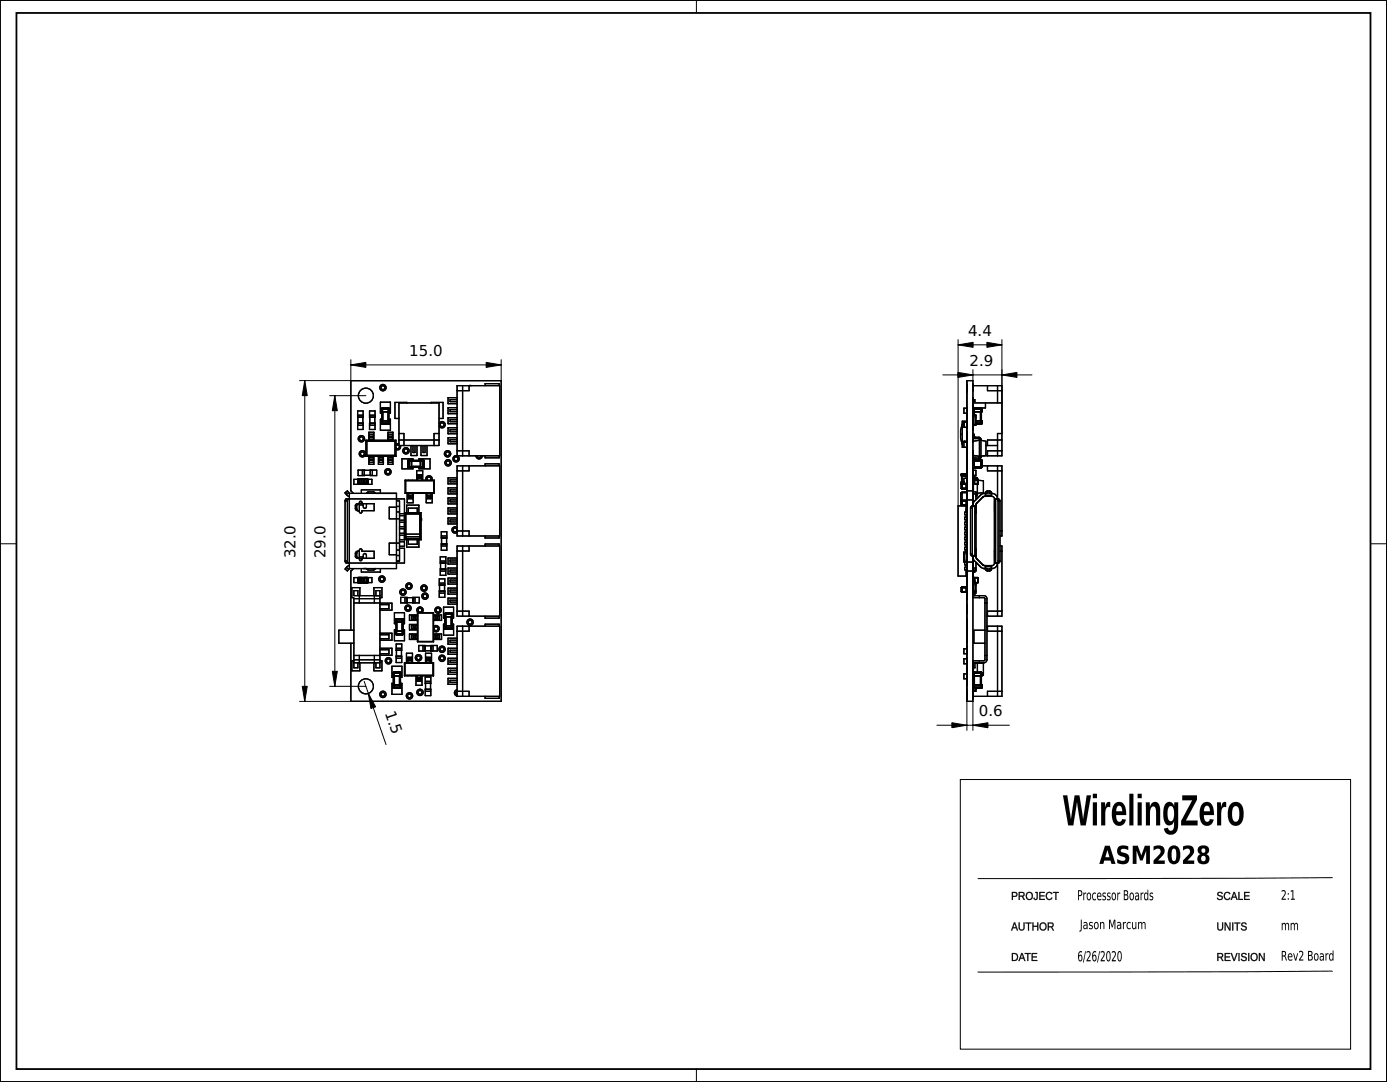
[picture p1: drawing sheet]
<svg xmlns="http://www.w3.org/2000/svg" width="279mm" height="216mm" viewBox="0 0 279 216" stroke-linecap="round" stroke-linejoin="round" font-family="sans-serif">
<defs><g id="words">
<g font-size="3">
<text x="81.7" y="70.9">15.0</text>
<text x="193.2" y="67">4.4</text>
<text x="193.5" y="73">2.9</text>
<text x="59" y="111.4" transform="rotate(-90 59 111.4)">32.0</text>
<text x="65" y="111.4" transform="rotate(-90 65 111.4)">29.0</text>
<text x="76.8" y="142.2" transform="rotate(71 76.8 142.2)">1.5</text>
<text x="195.3" y="142.9">0.6</text>
</g>
</g></defs>
<g fill="none" stroke="#000" stroke-width=".2">
<path d="M.1 .1h276.6v215.7h-276.6zM139 0v2.6M60.8 76v63.9M65.8 79h7.2M66.8 79v57.9M70 72.8h30M70 71.8v4.2M100 71.8v4.2h-40.2M188.2 74.8h17.8M191.2 68.8h8.8M191.2 67.8v33.2M194.2 73.8v2.2"/>
<path d="M200 67.8v18.7M.1 108.5h3.2M83.8 107.9h.1M195.6 107.9h.1M273.5 108.5h3.2M59.8 139.9h40.2M65.8 136.9h7.2M72.7 136l4.3 12.6M193 139.9v5.9M194.2 139.9v5.9M187 144.7h14.4M191.7 155.5h77.8v53.9h-77.8z"/>
<path d="M265.9 175.1l-70.8 .2M265.9 193.7l-70.8 .3M139 213.2v2.6"/>
</g>
<g fill="#000">
<path d="M202 178h.5a.48 .48 0 0 1 .5 .5 .48 .48 0 0 1-.4 .5h-.5v.6h-.1zM202.1 178.2v.6h.4a.31 .31 0 0 0 .4-.3 .31 .31 0 0 0-.4-.3zM203.3 178h.7a.46 .46 0 0 1 .5 .4 .46 .46 0 0 1-.4 .5l.4 .7h-.2l-.3-.7h-.5v.7h-.2zM203.5 178.2v.5h.5a.29 .29 0 0 0 .3-.3 .29 .29 0 0 0-.3-.2zM204.9 178.2a.75 .75 0 0 1 1 .1 .75 .75 0 0 1 0 1 .75 .75 0 0 1-1 .1l-.2-.6zM205.1 178.3a.58 .58 0 0 0-.1 .9 .58 .58 0 0 0 .9-.1 .58 .58 0 0 0-.1-.7 .58 .58 0 0 0-.7-.1zM206.6 178h.5v1.3a.42 .42 0 0 1-.5 .3 .42 .42 0 0 1-.3-.4l.1-.1a.24 .24 0 0 0 .3 .3 .24 .24 0 0 0 .2-.3v-.9h-.3zM207.4 178h1.1v.2h-.9v.5h.8v.1h-.8v.6h.9v.2h-1.1zM208.9 178.2l.3-.2h.4l.4 .4h-.2a.52 .52 0 0 0-.7-.2 .52 .52 0 0 0-.2 .8l.2 .2a.47 .47 0 0 0 .8-.1l.1 .1a.74 .74 0 0 1-1.1 .2 .74 .74 0 0 1-.1-1.1zM210.1 178h1.2v.2h-.5v1.4h-.2v-1.4h-.5z"/>
<path d="M201.9 178h.6a.51 .51 0 0 1 .6 .5 .51 .51 0 0 1-.5 .5h-.5l.1 .6h-.3zM202 178v1.6h.1v-.7h.5a.45 .45 0 0 0 .4-.4 .45 .45 0 0 0-.5-.5zM202.1 178.2v.6l.7-.2-.1-.4zM202.1 178.1h.4a.34 .34 0 0 1 .4 .4 .34 .34 0 0 1-.4 .3h-.4zM203.3 178h.7a.49 .49 0 0 1 .5 .4 .49 .49 0 0 1-.4 .5l.5 .7h-.3l-.3-.7h-.5v.7h-.2zM203.3 178v1.6h.2v-.7h.5l.3 .7h.2l-.4-.7a.42 .42 0 0 0 .4-.5 .42 .42 0 0 0-.5-.4zM203.5 178.2v.5h.5a.26 .26 0 0 0 .3-.3 .26 .26 0 0 0-.3-.2zM203.5 178.1h.5a.32 .32 0 0 1 .3 .3 .32 .32 0 0 1-.3 .4h-.5zM204.9 178.2a.78 .78 0 0 1 1.1 0 .78 .78 0 0 1-.1 1.1 .78 .78 0 0 1-1 .1l-.2-.6zM204.9 178.2a.74 .74 0 0 0 0 1.1 .74 .74 0 0 0 1.1-.1 .73 .73 0 0 0-.1-1 .73 .73 0 0 0-1 0zM205.1 178.3a.55 .55 0 0 0-.1 .8 .55 .55 0 0 0 .8 0 .55 .55 0 0 0 0-.7 .55 .55 0 0 0-.7-.1zM205 178.3a.59 .59 0 0 1 1 .5 .59 .59 0 0 1-1 .5l-.1-.5zM206.6 178h.5v1.1a.44 .44 0 0 1-.4 .5 .44 .44 0 0 1-.4-.5h.2a.21 .21 0 0 0 .1 .3 .21 .21 0 0 0 .3-.2v-1h-.3zM206.6 178v.2l.3-.1v1a.27 .27 0 0 1-.2 .3 .27 .27 0 0 1-.3-.3l-.1 .1a.39 .39 0 0 0 .4 .4 .39 .39 0 0 0 .4-.5v-1.1zM207.4 178h1.1v.2h-.9v.5l.9-.1v.3l-.9-.1v.6h1v.2h-1.2zM207.4 178v1.6h1.1v-.2h-.9v-.6h.8v-.1h-.8v-.6l.9 .1v-.2zM208.9 178.2a.65 .65 0 0 1 1.1 .2l-.2 .1a.5 .5 0 0 0-.7-.3 .5 .5 0 0 0-.1 .7 .45 .45 0 0 0 .4 .5 .45 .45 0 0 0 .4-.4l.2 .1a.73 .73 0 0 1-1 .4 .73 .73 0 0 1-.3-1zM208.9 178.2a.74 .74 0 0 0-.1 1.1 .74 .74 0 0 0 1.1 0l.1-.1-.1-.1a.55 .55 0 0 1-.8 .3 .55 .55 0 0 1-.2-.8 .48 .48 0 0 1 .4-.5 .48 .48 0 0 1 .5 .3h.2a.67 .67 0 0 0-1.1-.2zM210.1 178h1.2v.2h-.5v1.4h-.2v-1.4h-.5zM210.1 178v.2l.6-.1-.1 1.5h.2v-1.5l.5 .1v-.2z"/>
<path d="M215.3 177.8v.8a.39 .39 0 0 0 .5-.4 .39 .39 0 0 0-.5-.4zM215.2 177.6h.4a.61 .61 0 0 1 .4 .7 .61 .61 0 0 1-.7 .5v.8h-.1zM216.2 178.1h.2v.3l.1-.2 .3-.1v.3l-.3-.1a1.43 1.43 0 0 0-.1 1.3h-.2zM217.2 178.3a.63 .63 0 0 0 .2 1.1 .63 .63 0 0 0-.2-1.1zM217.1 178.1a.73 .73 0 0 1 .6 1.2 .42 .42 0 0 1-.5 .3 .42 .42 0 0 1-.3-.5v-.6zM218.2 178.2l.4-.1 .1 .3-.1-.1a.59 .59 0 0 0-.5 .5 .59 .59 0 0 0 .3 .7l.3-.2v.3a.53 .53 0 0 1-.6-.1 .53 .53 0 0 1-.1-.6zM219.1 178.2a.53 .53 0 0 1 .6 .1 .53 .53 0 0 1 .1 .6h-.7a.4 .4 0 0 0 .2 .5 .4 .4 0 0 0 .5-.1 .43 .43 0 0 1-.6 .4 .43 .43 0 0 1-.3-.6l.1-.6zM219.2 178.4l-.1 .3h.6l-.2-.4zM220.1 178.2l.5-.1 .1 .3a.27 .27 0 0 0-.5-.1 .27 .27 0 0 0 .2 .5 .47 .47 0 0 1 .3 .6 .47 .47 0 0 1-.7 .2v-.3a.31 .31 0 0 0 .4 .2 .31 .31 0 0 0 .2-.5 .31 .31 0 0 0-.4-.1l-.2-.4zM221 178.2l.5-.1 .1 .3a.27 .27 0 0 0-.5-.1 .27 .27 0 0 0 .2 .5 .47 .47 0 0 1 .3 .6 .47 .47 0 0 1-.7 .2v-.3a.31 .31 0 0 0 .4 .2 .31 .31 0 0 0 .2-.5 .31 .31 0 0 0-.4-.1l-.2-.4zM222.2 178.3a.63 .63 0 0 0 .2 1.1 .63 .63 0 0 0-.2-1.1zM222.1 178.1a.73 .73 0 0 1 .6 1.2 .42 .42 0 0 1-.5 .3 .42 .42 0 0 1-.3-.5v-.6zM223 178.1h.1v.3l.2-.2 .2-.1v.3l-.2-.1a1.43 1.43 0 0 0-.2 1.3h-.1zM224.5 178.7v.7h.2a.38 .38 0 0 0 .3-.4 .38 .38 0 0 0-.3-.3zM224.5 177.8v.6h.2a.31 .31 0 0 0 .3-.3 .31 .31 0 0 0-.3-.3zM224.3 177.6h.4a.51 .51 0 0 1 .4 .4 .51 .51 0 0 1-.2 .5 .6 .6 0 0 1 .3 .6 .6 .6 0 0 1-.5 .5h-.4zM225.7 178.3a.63 .63 0 0 0 .3 1.1 .63 .63 0 0 0-.3-1.1zM225.7 178.1a.73 .73 0 0 1 .6 1.2 .42 .42 0 0 1-.6 .3 .42 .42 0 0 1-.3-.5l.1-.6zM226.7 179.1a.28 .28 0 0 0 .5 0 .28 .28 0 0 0-.5 0zM226.6 178.2a.49 .49 0 0 1 .6 0 .49 .49 0 0 1 .1 .6v.8h-.1v-.2a.35 .35 0 0 1-.5 .2 .35 .35 0 0 1-.2-.4 .48 .48 0 0 1 .7-.5 .33 .33 0 0 0-.2-.4 .33 .33 0 0 0-.4 .1zM227.6 178.1h.2v.3l.1-.2 .3-.1v.3l-.2-.1a1.43 1.43 0 0 0-.2 1.3h-.2zM229 177.5h.2v2.1h-.2v-.2l-.1 .2a.61 .61 0 0 1-.6-.3 .61 .61 0 0 1 0-.6l.2-.6h.3l.2 .2zM228.6 178.3l-.1 .8 .2 .4a.76 .76 0 0 0 0-1.2zM229.5 178.2l.5-.1 .1 .3a.27 .27 0 0 0-.5-.1 .27 .27 0 0 0 .2 .5 .47 .47 0 0 1 .3 .6 .47 .47 0 0 1-.7 .2v-.3a.31 .31 0 0 0 .4 .2 .31 .31 0 0 0 .2-.5 .31 .31 0 0 0-.4-.1l-.2-.4z"/>
<path d="M215.3 177.8v.8a.38 .38 0 0 0 .5-.4 .38 .38 0 0 0-.5-.4zM215.3 177.8a.39 .39 0 0 1 .5 .4 .39 .39 0 0 1-.5 .4zM215.2 177.6h.4a.61 .61 0 0 1 .4 .7 .61 .61 0 0 1-.7 .5v.8h-.1zM215.2 177.6v2h.1v-.8a.61 .61 0 0 0 .7-.5 .61 .61 0 0 0-.4-.7zM216.2 178.1h.2v.3l.1-.3h.3v.3l-.3-.1a1.42 1.42 0 0 0-.1 1.3h-.2zM216.2 178.1v1.5h.2a1.43 1.43 0 0 1 .1-1.3l.3 .1v-.3l-.3 .1-.1 .2v-.3zM217.2 178.3a.62 .62 0 0 0 .2 1.1 .62 .62 0 0 0-.2-1.1zM217.2 178.3a.61 .61 0 0 1 .4 .6 .61 .61 0 0 1-.3 .6l-.2-.4zM217.1 178.1a.63 .63 0 0 1 .6 .3 .63 .63 0 0 1 0 .7 .45 .45 0 0 1-.4 .6 .45 .45 0 0 1-.4-.6v-.7zM217.1 178.1a1.01 1.01 0 0 0 .2 1.6 .92 .92 0 0 0 0-1.6zM218.2 178.2h.5v.2l-.2-.1a.61 .61 0 0 0-.4 .6 .61 .61 0 0 0 .4 .5l.2-.1v.3a.53 .53 0 0 1-.6-.1 .53 .53 0 0 1-.2-.6zM218.2 178.2a.81 .81 0 0 0-.3 .8 .81 .81 0 0 0 .7 .6l.1-.3a.38 .38 0 0 1-.5 .1 .38 .38 0 0 1-.1-.5 .38 .38 0 0 1 .1-.5 .38 .38 0 0 1 .5 0l-.1-.3zM219.1 178.2a.57 .57 0 0 1 .6 .1 .57 .57 0 0 1 .1 .6h-.7a.4 .4 0 0 0 .2 .5 .4 .4 0 0 0 .5-.1v.2a.56 .56 0 0 1-.7 0 .56 .56 0 0 1-.2-.6zM219.1 178.2a.78 .78 0 0 0-.2 .9 .78 .78 0 0 0 .8 .5l.1-.3a.4 .4 0 0 1-.5 .1 .4 .4 0 0 1-.2-.5h.7a.53 .53 0 0 0-.1-.6 .53 .53 0 0 0-.6-.1zM219.2 178.4l-.1 .3h.6l-.2-.4zM219.2 178.4l.3-.1 .2 .4h-.6zM220.1 178.2l.5-.1 .1 .3a.26 .26 0 0 0-.5-.1 .27 .27 0 0 0 .2 .5 .47 .47 0 0 1 .3 .6 .47 .47 0 0 1-.7 .2v-.3a.28 .28 0 0 0 .3 .2 .28 .28 0 0 0 .3-.3 .28 .28 0 0 0-.3-.2l-.3-.3zM220.1 178.2a.46 .46 0 0 0 .2 .8 .27 .27 0 0 1 .2 .4 .27 .27 0 0 1-.4 0l-.1-.1v.3a.46 .46 0 0 0 .7-.2 .46 .46 0 0 0-.3-.7 .24 .24 0 0 1-.2-.3 .24 .24 0 0 1 .4-.1l.1 .1v-.2zM221 178.2l.5-.1 .1 .3a.26 .26 0 0 0-.5-.1 .27 .27 0 0 0 .2 .5 .47 .47 0 0 1 .3 .6 .47 .47 0 0 1-.7 .2v-.3a.28 .28 0 0 0 .3 .2 .28 .28 0 0 0 .3-.3 .28 .28 0 0 0-.3-.2l-.3-.3zM221 178.2a.46 .46 0 0 0 .3 .8 .27 .27 0 0 1 .2 .4 .27 .27 0 0 1-.5 0l-.1-.1v.3a.46 .46 0 0 0 .7-.2 .46 .46 0 0 0-.3-.7 .24 .24 0 0 1-.2-.3 .24 .24 0 0 1 .4-.1l.1 .1v-.2zM222.2 178.3a.62 .62 0 0 0 .2 1.1 .62 .62 0 0 0-.2-1.1zM222.2 178.3a.61 .61 0 0 1 .4 .6 .61 .61 0 0 1-.3 .6l-.3-.4zM222.1 178.1a.63 .63 0 0 1 .6 .3 .63 .63 0 0 1 0 .7 .45 .45 0 0 1-.4 .6 .45 .45 0 0 1-.4-.6v-.7zM222.1 178.1a1.01 1.01 0 0 0 .2 1.6 .92 .92 0 0 0 0-1.6zM223 178.1h.1v.3l.2-.3h.3v.3l-.3-.1a1.42 1.42 0 0 0-.2 1.3h-.1zM223 178.1v1.5h.1a1.43 1.43 0 0 1 .2-1.3l.2 .1v-.3l-.2 .1-.2 .2v-.3zM224.5 178.7v.7h.2a.38 .38 0 0 0 .3-.4 .38 .38 0 0 0-.3-.3zM224.5 178.7h.2a.39 .39 0 0 1 .3 .3 .39 .39 0 0 1-.3 .4h-.2zM224.5 177.8v.6h.2a.3 .3 0 0 0 .3-.3 .3 .3 0 0 0-.3-.3zM224.5 177.8h.2a.31 .31 0 0 1 .3 .3 .31 .31 0 0 1-.3 .4h-.2zM224.3 177.6h.4a.52 .52 0 0 1 .4 .4 .52 .52 0 0 1-.2 .5 .6 .6 0 0 1 .3 .6 .6 .6 0 0 1-.5 .5h-.4zM224.3 177.6v2h.4a.6 .6 0 0 0 .5-.5 .6 .6 0 0 0-.3-.6 .51 .51 0 0 0 .2-.5 .51 .51 0 0 0-.4-.4zM225.7 178.3a.62 .62 0 0 0 .3 1.1 .62 .62 0 0 0-.3-1.1zM225.7 178.3a.61 .61 0 0 1 .5 .6 .61 .61 0 0 1-.3 .6l-.3-.4zM225.7 178.1a.63 .63 0 0 1 .6 .3 .63 .63 0 0 1 0 .7 .45 .45 0 0 1-.4 .6 .45 .45 0 0 1-.5-.6l.1-.7zM225.7 178.1a1.01 1.01 0 0 0 .2 1.6 .92 .92 0 0 0 0-1.6zM226.7 178.9v.5h.3l.2-.5zM226.7 178.9h.5l-.2 .5h-.3zM226.6 178.2a.49 .49 0 0 1 .6 0 .49 .49 0 0 1 .1 .6v.8h-.1v-.2a.32 .32 0 0 1-.4 .3 .32 .32 0 0 1-.3-.3v-.2a.49 .49 0 0 1 .7-.5 .33 .33 0 0 0-.2-.4 .33 .33 0 0 0-.4 .1zM226.6 178.2v.2a.33 .33 0 0 1 .4-.1 .33 .33 0 0 1 .2 .4 .5 .5 0 0 0-.7 .3 .5 .5 0 0 0 .4 .6l.3-.2v.2h.1v-.8a.48 .48 0 0 0-.1-.6 .48 .48 0 0 0-.6 0zM227.6 178.1h.2v.3l.1-.3h.3v.3l-.2-.1a1.42 1.42 0 0 0-.2 1.3h-.2zM227.6 178.1v1.5h.2a1.43 1.43 0 0 1 .2-1.3l.2 .1v-.3l-.3 .1-.1 .2v-.3zM229 177.5h.2v2.1h-.2v-.2l-.1 .2a.61 .61 0 0 1-.6-.3 .61 .61 0 0 1 0-.6l.2-.6h.3l.2 .2zM229 177.5v.9l-.1-.2a.6 .6 0 0 0-.6 .2 .6 .6 0 0 0 0 .7l.2 .5h.3l.2-.2v.2h.2v-2.1zM228.6 178.3l-.1 .6 .1 .5a.61 .61 0 0 0 .5-.5 .61 .61 0 0 0-.4-.6zM228.6 178.3h.1a.76 .76 0 0 1 0 1.2l-.2-.4zM229.5 178.2l.5-.1 .1 .3a.26 .26 0 0 0-.5-.1 .27 .27 0 0 0 .2 .5 .47 .47 0 0 1 .3 .6 .47 .47 0 0 1-.7 .2v-.3a.28 .28 0 0 0 .3 .2 .28 .28 0 0 0 .3-.3 .28 .28 0 0 0-.3-.2l-.3-.3zM229.5 178.2a.46 .46 0 0 0 .3 .8 .27 .27 0 0 1 .2 .4 .27 .27 0 0 1-.5 0l-.1-.1v.3a.46 .46 0 0 0 .7-.2 .46 .46 0 0 0-.3-.7 .24 .24 0 0 1-.2-.3 .24 .24 0 0 1 .4-.1l.1 .1v-.2z"/>
<path d="M212.1 158.7h.9l.7 4.8 .8-4.8h.9l.7 4.8 .8-4.8h.8l-1 6h-1l-.8-4.7-.7 4.7h-1zM218.1 158.4h.8v.9h-.8zM218.1 160.1h.8v4.6h-.8zM219.7 160.1h.8l.1 1v-.2a.73 .73 0 0 1 1-.8v1a.67 .67 0 0 0-.7 .1 .67 .67 0 0 0-.3 .6v2.9h-.8zM222.5 160.4a1.26 1.26 0 0 1 1.3-.3 1.26 1.26 0 0 1 .8 1.1l.2 1.4h-2.1l.1 .2a.89 .89 0 0 0 .8 1.2l.3-.6 .8 .1a1.39 1.39 0 0 1-1.5 1.3 1.39 1.39 0 0 1-1.3-1.6v-.2a3.4 3.4 0 0 1 .6-2.6zM223 160.9l-.2 1h1.2l-.1-.4a.58 .58 0 0 0-.2-.6 .58 .58 0 0 0-.7 0zM225.4 158.4h.8v6.3h-.8zM227 158.4h.9v.9h-.9zM227 160.1h.9v4.6h-.9zM228.7 160.1h.7l.1 .9a1 1 0 0 1 .6-.9 1 1 0 0 1 1 .1 2.18 2.18 0 0 1 .4 1.6v2.9h-.8v-2.6a.86 .86 0 0 0-.7-1.2 1.37 1.37 0 0 0-.5 1.3v2.5h-.8zM232.7 160.3a.96 .96 0 0 1 1-.2 .96 .96 0 0 1 .6 .7l.1-.7h.7v4.5a1.55 1.55 0 0 1-.5 1.6 1.55 1.55 0 0 1-1.7 .2 1.36 1.36 0 0 1-.6-1.1l.8-.1a.61 .61 0 0 0 .7 .6 .61 .61 0 0 0 .5-.8v-1.1a1.03 1.03 0 0 1-1.1 .8 1.03 1.03 0 0 1-.9-1.1l-.1-.9a3.6 3.6 0 0 1 .5-2.4zM233.4 160.9l-.4 .8a2.75 2.75 0 0 0 .5 2.1 .91 .91 0 0 0 .8-1.2v-.3a1.12 1.12 0 0 0-.8-1.4zM235.9 158.7h3v.9l-2.2 4.1h2.3v1h-3.3v-.9l2.2-4.1h-2zM240 160.4a1.26 1.26 0 0 1 1.4-.3 1.26 1.26 0 0 1 .7 1.1l.2 1.4h-2v.2a.89 .89 0 0 0 .8 1.2l.4-.6 .7 .1a1.39 1.39 0 0 1-1.5 1.3 1.39 1.39 0 0 1-1.2-1.6l-.1-.2a3.4 3.4 0 0 1 .6-2.6zM240.5 160.9l-.2 1h1.2v-.4a.58 .58 0 0 0-.3-.6 .58 .58 0 0 0-.7 0zM242.9 160.1h.8v1v-.2a.73 .73 0 0 1 1-.8v1a.67 .67 0 0 0-.7 .1 .67 .67 0 0 0-.2 .6l-.1 2.9h-.8zM245.7 160.3a1.53 1.53 0 0 1 1.7-.1 1.53 1.53 0 0 1 .8 1.5 2.48 2.48 0 0 1-1.3 3.1 1.73 1.73 0 0 1-1.9-2.1 3 3 0 0 1 .7-2.4zM246.2 161a2.5 2.5 0 0 0 .2 3 .99 .99 0 0 0 .9-1.3 1.47 1.47 0 0 0-.7-1.9z"/>
<path d="M212.1 158.7h.9l.7 4.8 .8-4.8h.9l.7 4.8 .8-4.8h.8l-1 6h-1l-.8-4.7-.7 4.7h-1zM212.1 158.7l1.1 6h1l.7-4.7 .8 4.7h1l1-6h-.8l-.7 4.8-.8-4.8h-.9l-.8 4.8-.7-4.8zM218.1 158.4h.8v.9h-.8zM218.1 158.4v.9h.8v-.9zM218.1 160.1h.8v4.6h-.8zM218.1 160.1v4.6h.8v-4.6zM219.7 160.1h.8l.1 1v-.2a.73 .73 0 0 1 1-.8v1a.67 .67 0 0 0-.7 .1 .67 .67 0 0 0-.3 .6v2.9h-.8zM219.7 160.1l.1 4.6h.8v-2.3a1.02 1.02 0 0 1 .8-1.4l.2 .1v-1a.72 .72 0 0 0-1 .8l-.1 .2v-1zM222.5 160.4a1.26 1.26 0 0 1 1.3-.3 1.26 1.26 0 0 1 .8 1.1l.2 1.4h-2.1l.1 .2a.89 .89 0 0 0 .8 1.2l.3-.6 .8 .1a1.37 1.37 0 0 1-1.4 1.3 1.37 1.37 0 0 1-1.3-1.4l-.1-.4a3.4 3.4 0 0 1 .6-2.6zM222.5 160.4a3.7 3.7 0 0 0 .1 4.1 1.35 1.35 0 0 0 2.1-1l-.8-.1a.57 .57 0 0 1-.6 .6 .57 .57 0 0 1-.5-.7l-.1-.7h2.1v-.3a1.92 1.92 0 0 0-1.4-2.3zM223 160.9l-.2 1h1.2l-.1-.4a.58 .58 0 0 0-.2-.6 .58 .58 0 0 0-.7 0zM223 160.9a.59 .59 0 0 1 .7 0 .59 .59 0 0 1 .2 .6l.1 .4h-1.3zM225.4 158.4h.8v6.3h-.8zM225.4 158.4v6.3h.8v-6.3zM227 158.4h.9v.9h-.9zM227 158.4v.9h.9v-.9zM227 160.1h.9v4.6h-.9zM227 160.1v4.6h.9v-4.6zM228.7 160.1h.7l.1 .9a1 1 0 0 1 1-1 1 1 0 0 1 1 1.1v3.6h-.8v-2.6a.86 .86 0 0 0-.7-1.2 1.42 1.42 0 0 0-.5 1.3v2.5h-.8zM228.7 160.1v4.6h.8v-2.7a.93 .93 0 0 1 .8-1.1 1.27 1.27 0 0 1 .4 1.2v2.6h.8v-2.9a1.32 1.32 0 0 0-1.2-1.8l-.5 .4-.3 .6-.1-.9zM232.7 160.3a.95 .95 0 0 1 1-.2 .95 .95 0 0 1 .6 .7l.1-.7h.7v4.5a1.55 1.55 0 0 1-.5 1.6 1.55 1.55 0 0 1-1.7 .2 1.4 1.4 0 0 1-.6-1.1l.8-.1a.61 .61 0 0 0 .7 .6 .61 .61 0 0 0 .5-.8v-1.1a1.03 1.03 0 0 1-1.1 .8 1.03 1.03 0 0 1-.9-1.1l-.1-.9a3.6 3.6 0 0 1 .5-2.4zM232.7 160.3a4.1 4.1 0 0 0 .1 4.2 1.01 1.01 0 0 0 1.5-.7v.6a.94 .94 0 0 1-.9 1.3l-.3-.5-.8 .1a1.43 1.43 0 0 0 1.6 1.3 1.43 1.43 0 0 0 1.2-1.7v-4.8h-.7l-.1 .7a.96 .96 0 0 0-.6-.7 .96 .96 0 0 0-1 .2zM233.4 160.9l-.4 .8a2.75 2.75 0 0 0 .5 2.1 .9 .9 0 0 0 .8-1.2v-.3a1.12 1.12 0 0 0-.8-1.4zM233.4 160.9a.72 .72 0 0 1 .7 .2 .72 .72 0 0 1 .2 .7v.5a1.27 1.27 0 0 1-.7 1.6 1.49 1.49 0 0 1-.6-1.8l.1-.8zM235.9 158.7h3v.9l-2.2 4.1h2.3v1h-3.3v-.9l2.2-4.1h-2zM235.9 158.7v1h2l-2.2 4.1v.9h3.3v-1h-2.3l2.2-4.1v-.9zM240 160.4a1.26 1.26 0 0 1 1.4-.3 1.26 1.26 0 0 1 .7 1.1l.2 1.4h-2v.2a.89 .89 0 0 0 .8 1.2l.4-.6 .7 .1a1.37 1.37 0 0 1-1.4 1.3 1.37 1.37 0 0 1-1.3-1.4l-.1-.4a3.4 3.4 0 0 1 .6-2.6zM240 160.4a3.7 3.7 0 0 0 .1 4.1 1.35 1.35 0 0 0 2.1-1l-.7-.1a.57 .57 0 0 1-.7 .6 .57 .57 0 0 1-.5-.7v-.7h2v-.3a1.92 1.92 0 0 0-1.4-2.3zM240.5 160.9l-.2 1h1.2v-.4a.58 .58 0 0 0-.3-.6 .58 .58 0 0 0-.7 0zM240.5 160.9a.59 .59 0 0 1 .7 0 .59 .59 0 0 1 .3 .6v.4h-1.2zM242.9 160.1h.8v1v-.2a.73 .73 0 0 1 1-.8v1a.67 .67 0 0 0-.7 .1 .67 .67 0 0 0-.2 .6l-.1 2.9h-.8zM242.9 160.1v4.6h.8v-2.3a1.02 1.02 0 0 1 .8-1.4l.2 .1v-1a.72 .72 0 0 0-1 .8v.2v-1zM245.7 160.3a1.53 1.53 0 0 1 1.7-.1 1.53 1.53 0 0 1 .8 1.5 2.48 2.48 0 0 1-1.3 3.1 1.73 1.73 0 0 1-1.9-2.1 3 3 0 0 1 .7-2.4zM245.7 160.3a3.3 3.3 0 0 0 .2 4.3 1.55 1.55 0 0 0 2.2-1.5 2.62 2.62 0 0 0-1-3l-.7-.1zM246.2 161a2.5 2.5 0 0 0 .2 2.9 .99 .99 0 0 0 .9-1.2 1.47 1.47 0 0 0-.7-1.9zM246.2 161a.67 .67 0 0 1 .8-.1 .67 .67 0 0 1 .3 .8v.7a1.29 1.29 0 0 1-.7 1.6 1.33 1.33 0 0 1-.7-1.6l.1-1z"/>
<path d="M220.5 168.8h1l1.1 3.6h-.8l-.2-.7h-1.2l-.2 .7h-.8zM221 169.6l-.4 1.4h.8zM223.2 169a2.16 2.16 0 0 1 2-.1v.7a1.37 1.37 0 0 0-1.5 0l.1 .4a1.84 1.84 0 0 1 1.5 1 1.31 1.31 0 0 1-.5 1.3 1.31 1.31 0 0 1-1.4 0l-.4-.1v-.8a1.37 1.37 0 0 0 1.6 .1v-.3l-.2-.2a1.3 1.3 0 0 1-1.4-1.5zM226.1 168.8h1l.7 1.9 .7-1.9h1v3.6h-.8v-2.7l-.7 2h-.5l-.7-2v2.7h-.7zM230.2 168.9a1.78 1.78 0 0 1 2.1 .3 1.47 1.47 0 0 1-.5 1.8l-.7 .7h1.4v.7h-2.3v-.7l1.1-1.2a.69 .69 0 0 0 .2-1 .69 .69 0 0 0-1.1 .1l-.2 .1zM234 169.5a2.79 2.79 0 0 0 .1 2.3h.3a2.47 2.47 0 0 0 0-2.4zM233.5 169a1.25 1.25 0 0 1 1.4-.1 1.25 1.25 0 0 1 .6 1.2 1.74 1.74 0 0 1-1.2 2.4 1.5 1.5 0 0 1-1.3-1.9l.1-.8zM236.1 168.9a1.78 1.78 0 0 1 2.1 .3 1.47 1.47 0 0 1-.6 1.8l-.6 .7h1.3v.7h-2.2v-.7l1.1-1.2a.69 .69 0 0 0 .1-1 .69 .69 0 0 0-1 .1l-.2 .1zM239.8 170.9a.54 .54 0 0 0 0 .8 .54 .54 0 0 0 .8 0 .54 .54 0 0 0-.1-.8l-.3-.1zM239.3 168.9a1.16 1.16 0 0 1 1.3-.2 1.16 1.16 0 0 1 .7 1.1l-.1 .3-.5 .4a1.09 1.09 0 0 1 .6 1.4 1.09 1.09 0 0 1-1.5 .5 1.04 1.04 0 0 1-.8-.9 1.04 1.04 0 0 1 .6-1 .9 .9 0 0 1-.3-1.6zM239.8 169.7a.43 .43 0 0 0 .8 0 .43 .43 0 0 0-.8 0z"/>
<path d="M220.5 168.7h1l1.1 3.7h-.8l-.2-.7h-1.2l-.2 .7h-.8zM220.5 168.8l-1.1 3.6h.8l.2-.7h1.2l.2 .7h.8l-1.1-3.6zM221 169.6l-.4 1.4h.8zM221 169.6l.4 1.5h-.8zM223.2 169a2.27 2.27 0 0 1 2-.1v.7a1.37 1.37 0 0 0-1.5 0l.1 .4 .3 .1a1.22 1.22 0 0 1 1.2 1.5 1.22 1.22 0 0 1-1.7 .8l-.6-.2v-.8a1.37 1.37 0 0 0 1.6 .1l-.1-.4-.7-.2a1.11 1.11 0 0 1-.9-.8 1.11 1.11 0 0 1 .3-1.1zM223.2 169a1.16 1.16 0 0 0-.2 1.3 1.16 1.16 0 0 0 1.1 .7l.4 .1a.51 .51 0 0 1-.1 .7 .51 .51 0 0 1-.7-.1l-.7-.3v.8l.2 .1a1.78 1.78 0 0 0 2-.4 1.12 1.12 0 0 0-.8-1.7l-.7-.3a.61 .61 0 0 1 .3-.6 .61 .61 0 0 1 .7 .1l.5 .2v-.7l-.2-.1a2.06 2.06 0 0 0-1.8 .2zM226.1 168.7h1l.7 2 .7-2h1v3.7h-.8v-2.7l-.7 2h-.5l-.7-2v2.7h-.7zM226.1 168.8v3.6h.7v-2.7l.7 2h.5l.7-2v2.7h.8v-3.6h-1l-.7 1.9-.7-1.9zM230.2 168.9a1.79 1.79 0 0 1 2.1 .3 1.47 1.47 0 0 1-.5 1.8l-.7 .7h1.4v.7h-2.3v-.7l1.1-1.2a.72 .72 0 0 0 0-1.1h-.4l-.7 .3zM230.2 168.9v.8a.85 .85 0 0 1 1.4 0l-.1 .7-1.3 1.3v.7h2.3v-.7h-1.4l.7-.7a1.22 1.22 0 0 0 .6-1.4 1.22 1.22 0 0 0-1.3-.9zM234 169.5a2.79 2.79 0 0 0 .1 2.3h.3a2.47 2.47 0 0 0 0-2.4zM234 169.4h.4a2.47 2.47 0 0 1 0 2.4h-.3a2.5 2.5 0 0 1-.1-2.4zM233.5 169a1.25 1.25 0 0 1 1.4-.1 1.25 1.25 0 0 1 .6 1.2 1.75 1.75 0 0 1-1.2 2.4 1.5 1.5 0 0 1-1.3-1.9l.1-.8zM233.5 169a2.61 2.61 0 0 0 .3 3.3 1.26 1.26 0 0 0 1.7-1.3 1.74 1.74 0 0 0-1.2-2.3zM236.1 168.9a1.79 1.79 0 0 1 2.1 .3 1.47 1.47 0 0 1-.6 1.8l-.6 .7h1.3v.7h-2.2v-.7l1.1-1.2a.72 .72 0 0 0 0-1.1h-.4l-.7 .3zM236.1 168.9v.8a.85 .85 0 0 1 1.4 0l-.2 .7-1.2 1.3v.7h2.2v-.7h-1.3l.6-.7a1.22 1.22 0 0 0 .7-1.4 1.22 1.22 0 0 0-1.3-.9zM239.8 170.9a.51 .51 0 0 0 0 .8 .51 .51 0 0 0 .8-.2v-.2a.46 .46 0 0 0-.2-.5 .46 .46 0 0 0-.6 .1zM239.6 171.3a.55 .55 0 0 1 1.1 0 .55 .55 0 0 1-1.1 0zM239.3 168.9a1.16 1.16 0 0 1 1.3-.2 1.16 1.16 0 0 1 .7 1.1l-.2 .5-.4 .1a1.1 1.1 0 0 1 .6 1.5 1.1 1.1 0 0 1-1.5 .5 1.04 1.04 0 0 1-.8-.9 1.04 1.04 0 0 1 .6-1.1v.1a.9 .9 0 0 1-.3-1.6zM239.3 168.9a.89 .89 0 0 0 .3 1.6 1.09 1.09 0 0 0-.5 1.4 1.09 1.09 0 0 0 1.4 .5 1.03 1.03 0 0 0 .9-.9 1.03 1.03 0 0 0-.7-1 .93 .93 0 0 0 .6-1.2 .93 .93 0 0 0-1.1-.6zM239.8 169.7a.42 .42 0 0 0 .8 0 .42 .42 0 0 0-.8 0zM239.8 169.7a.43 .43 0 0 1 .8 0 .43 .43 0 0 1-.8 0z"/>
<path d="M243.1 178.1l.6-.1 .3 .3-.2 .1a.33 .33 0 0 0-.4-.3 .33 .33 0 0 0-.2 .4 .64 .64 0 0 1 .6 .3 .64 .64 0 0 1 .1 .7l-.3 .1a.6 .6 0 0 1-.7-.4l.1-.1a.38 .38 0 0 0 .5 .4 .38 .38 0 0 0 .3-.5l-.5-.2a.41 .41 0 0 1-.4-.3 .41 .41 0 0 1 .2-.4zM244.4 178.2l.3-.2h.4l.4 .4h-.2a.52 .52 0 0 0-.7-.2 .52 .52 0 0 0-.1 .8l.1 .2a.47 .47 0 0 0 .8-.1l.1 .1a.74 .74 0 0 1-1 .2 .74 .74 0 0 1-.2-1.1zM246.2 178h.2l.6 1.6h-.2l-.2-.5h-.6l-.2 .5h-.2zM246.3 178.2l-.3 .7h.6zM247.2 178h.1v1.4h.8v.2h-.9zM248.3 178h1.1v.2h-.9v.5h.8v.1h-.8v.6h.9v.2h-1.1z"/>
<path d="M243.1 178.1a.63 .63 0 0 1 .9 .3h-.2a.31 .31 0 0 0-.3-.2 .31 .31 0 0 0-.3 .3l.3 .1a.5 .5 0 0 1 .6 .6 .5 .5 0 0 1-.6 .4 .54 .54 0 0 1-.7-.4l.2-.1a.37 .37 0 0 0 .5 .3 .37 .37 0 0 0 .3-.4l-.5-.2a.45 .45 0 0 1-.4-.3 .45 .45 0 0 1 .2-.4zM243.1 178.1a.51 .51 0 0 0 0 .6 .51 .51 0 0 0 .6 .2 .31 .31 0 0 1 .2 .4 .31 .31 0 0 1-.4 .2l-.3-.1-.2-.3-.1 .1a.57 .57 0 0 0 .6 .4 .57 .57 0 0 0 .5-.7l-.5-.2a.3 .3 0 0 1-.4-.3 .3 .3 0 0 1 .4-.3l.2 .1 .1 .2 .2-.1-.3-.3zM244.4 178.2a.65 .65 0 0 1 1.1 .2l-.1 .1a.5 .5 0 0 0-.7-.3 .5 .5 0 0 0-.2 .7 .45 .45 0 0 0 .4 .5 .45 .45 0 0 0 .5-.4l.2 .1a.73 .73 0 0 1-1 .4 .73 .73 0 0 1-.4-1zM244.4 178.2a.74 .74 0 0 0 0 1.1 .74 .74 0 0 0 1 0l.1-.1-.1-.1a.55 .55 0 0 1-.8 .3 .55 .55 0 0 1-.2-.8 .48 .48 0 0 1 .4-.5 .48 .48 0 0 1 .5 .3h.2a.67 .67 0 0 0-1.1-.2zM246.2 178h.2l.6 1.6h-.2l-.2-.5h-.6l-.2 .5h-.2zM246.2 178l-.6 1.6h.2l.2-.5h.6l.2 .5h.2l-.6-1.6zM246.3 178.2l-.3 .7h.5zM246.3 178l.3 1h-.6zM247.1 178h.3l-.1 1.4h.8v.2h-1zM247.2 178v1.6h.9v-.2h-.8v-1.4zM248.3 178h1.1v.2h-.9v.5l.8-.1v.3l-.8-.1v.6h.9v.2h-1.1zM248.3 178v1.6h1.1v-.2h-.9v-.6h.8v-.1h-.8v-.6l.9 .1v-.2z"/>
<path d="M255.8 177.7a.58 .58 0 0 1 .8 .2 .58 .58 0 0 1-.2 .8l-.4 .6h.6v.2h-.8l.2-.6a.64 .64 0 0 0 .2-1.1l-.4 .2zM257 179.2h.2v.3h-.2zM257 178.2h.2v.3h-.2zM257.6 177.7l.5-.1v1.7h.3v.2h-.8v-.2h.3v-1.4l-.3 .1z"/>
<path d="M255.8 177.7a.59 .59 0 0 1 .8 .2 .59 .59 0 0 1-.2 .8l-.4 .6h.6v.3h-.8l.2-.7a.64 .64 0 0 0 .2-1.1l-.4 .2zM255.8 177.7v.3a.4 .4 0 0 1 .6 0 .4 .4 0 0 1-.1 .6l-.5 .7v.2h.8v-.2h-.6l.5-.7a.57 .57 0 0 0 0-.8 .57 .57 0 0 0-.7-.1zM257 179.2h.2v.4h-.2zM257 179.2v.3h.2v-.3zM257 178.2h.2v.3h-.2zM257 178.2v.3h.2v-.3zM257.6 177.7l.5-.1v1.7h.3v.3h-.8v-.3h.3v-1.4l-.3 .1zM257.6 177.7v.3l.3-.1v1.4h-.3v.2h.8v-.2h-.3v-1.7z"/>
<path d="M202.3 184.1h.3l.6 1.6h-.3l-.1-.5h-.7l-.1 .5h-.3zM202.4 184.1l-.6 1.6h.2l.1-.5h.7l.2 .5h.1l-.5-1.6zM202.4 184.3l-.2 .7h.5zM202.5 184.1l.3 1h-.6zM203.3 184.1h.2v1a.37 .37 0 0 0 .4 .4 .37 .37 0 0 0 .4-.4v-1h.2v1a.61 .61 0 0 1-.6 .6 .61 .61 0 0 1-.6-.6zM203.3 184.1v1a.55 .55 0 0 0 .6 .5 .55 .55 0 0 0 .5-.5l.1-1h-.2v1a.42 .42 0 0 1-.4 .4 .42 .42 0 0 1-.4-.4v-1zM204.6 184.1h1.3v.2h-.5v1.4h-.3l.1-1.4h-.6zM204.7 184.1v.2l.5-.1v1.5h.2l-.1-1.5 .5 .1v-.2zM206 184.1h.3v.6h.7v-.6h.2v1.6h-.2v-.8h-.8l.1 .8h-.3zM206.1 184.1v1.6h.1v-.8h.8v.8h.2v-1.6h-.2v.7h-.8v-.7zM207.6 184.3a.78 .78 0 0 1 1.1 0 .78 .78 0 0 1 0 1.1 .78 .78 0 0 1-1.1 .1l-.2-.6zM207.7 184.3a.74 .74 0 0 0-.1 1.1 .74 .74 0 0 0 1.1-.1 .73 .73 0 0 0 0-1 .73 .73 0 0 0-1 0zM207.8 184.4a.55 .55 0 0 0 0 .8 .55 .55 0 0 0 .8 0 .55 .55 0 0 0-.1-.7 .55 .55 0 0 0-.7-.1zM207.8 184.4a.59 .59 0 0 1 .9 .5 .59 .59 0 0 1-.9 .5l-.2-.5zM209.1 184.1h.7a.49 .49 0 0 1 .5 .4 .49 .49 0 0 1-.4 .5l.5 .7h-.3l-.3-.7h-.5v.7h-.2zM209.1 184.1v1.6h.2v-.7h.5l.3 .7h.2l-.4-.7a.42 .42 0 0 0 .4-.5 .42 .42 0 0 0-.5-.4zM209.3 184.3v.5h.5a.26 .26 0 0 0 .3-.3 .26 .26 0 0 0-.3-.2zM209.3 184.2h.5a.32 .32 0 0 1 .3 .3 .32 .32 0 0 1-.3 .4h-.5z"/>
<path d="M202.4 184.1h.2l.5 1.6h-.1l-.2-.5h-.7l-.1 .5h-.2zM202.5 184.2l-.3 .8h.5zM203.3 184.1h.2v1a.39 .39 0 0 0 .4 .4 .39 .39 0 0 0 .4-.4v-1h.2v1a.58 .58 0 0 1-.6 .6 .58 .58 0 0 1-.6-.6zM204.7 184.1h1.1v.2h-.4v1.4h-.2v-1.4h-.5zM206.1 184.1h.1v.6h.8v-.6h.2v1.6h-.2v-.8h-.8v.8h-.1zM207.6 184.3a.75 .75 0 0 1 1.1 .1 .75 .75 0 0 1 0 1 .75 .75 0 0 1-1.1 .1l-.1-.6zM207.8 184.4a.58 .58 0 0 0 0 .9 .58 .58 0 0 0 .8-.1 .58 .58 0 0 0-.1-.7 .58 .58 0 0 0-.7-.1zM209.1 184.1h.7a.46 .46 0 0 1 .5 .4 .46 .46 0 0 1-.4 .5l.4 .7h-.2l-.3-.7h-.5v.7h-.2zM209.3 184.3v.5h.5a.29 .29 0 0 0 .3-.3 .29 .29 0 0 0-.3-.2z"/>
<path d="M202 190.2a.84 .84 0 0 1 1.1 .5 .84 .84 0 0 1-.6 1h-.5zM202.1 190.3v1.3a.64 .64 0 0 0 .9-.6 .64 .64 0 0 0-.9-.7zM203.8 190.2h.3l.5 1.5h-.2l-.1-.4h-.7l-.1 .4h-.2zM204 190.3l-.3 .8h.5zM204.5 190.2h1.2v.1h-.5v1.4h-.2v-1.4h-.5zM205.9 190.2h1.1v.1h-.9v.6h.8v.1h-.8v.6h.9v.1h-1.1z"/>
<path d="M201.9 190.1a.87 .87 0 0 1 1.3 .5 .87 .87 0 0 1-.7 1.2h-.6zM202 190.2v1.5h.5a.76 .76 0 0 0 .6-.8 .76 .76 0 0 0-.7-.7zM202.1 190.3v1.2a.61 .61 0 0 0 .8-.5 .61 .61 0 0 0-.8-.6zM202.1 190.3a.67 .67 0 0 1 .9 .6 .67 .67 0 0 1-.9 .7zM203.8 190.1h.3l.6 1.7h-.3l-.1-.5h-.7l-.1 .5h-.3zM203.8 190.2l-.5 1.5h.2l.1-.4h.7l.1 .4h.2l-.5-1.5zM203.9 190.3l-.2 .8h.5zM204 190.2l.3 1h-.7zM204.5 190.1h1.2v.3l-.5-.1v1.5h-.2v-1.5l-.5 .1zM204.5 190.2v.1h.5v1.4h.2v-1.4h.5v-.1zM205.9 190.1h1.1v.3l-.9-.1v.6l.8-.1v.3l-.8-.1v.6l.9-.1v.3h-1.1zM205.9 190.2v1.5h1.1v-.1h-.9v-.6h.8v-.1h-.8v-.6h.9v-.1z"/>
<path d="M215.5 190.7a.49 .49 0 0 0-.2 .5 .49 .49 0 0 0 .4 .4 .49 .49 0 0 0 .2-.5 .49 .49 0 0 0-.4-.4zM215.4 189.9l.4-.1h.1v.3a.38 .38 0 0 0-.4 0 .38 .38 0 0 0-.2 .4v.2a.37 .37 0 0 1 .5-.2 .37 .37 0 0 1 .2 .5 .49 .49 0 0 1-.1 .6 .49 .49 0 0 1-.6 0l-.1-1.1zM216.6 189.8h.1l-.4 2.3h-.2zM216.9 189.9a.54 .54 0 0 1 .7 .1 .54 .54 0 0 1 0 .7l-.5 .9h.6v.2h-.9l.3-.6a.71 .71 0 0 0 .1-1.2l-.3 .2zM218.3 190.7a.49 .49 0 0 0-.2 .5 .49 .49 0 0 0 .4 .4 .49 .49 0 0 0 .2-.5 .49 .49 0 0 0-.4-.4zM218.2 189.9l.4-.1h.2v.3a.38 .38 0 0 0-.5 0 .38 .38 0 0 0-.2 .4v.2a.37 .37 0 0 1 .5-.2 .37 .37 0 0 1 .2 .5 .49 .49 0 0 1-.1 .6 .49 .49 0 0 1-.6 0l-.1-1.1zM219.4 189.8h.1l-.4 2.3h-.2zM219.7 189.9a.54 .54 0 0 1 .7 .1 .54 .54 0 0 1 0 .7l-.5 .9h.6v.2h-.8l.2-.6a.71 .71 0 0 0 .1-1.2l-.3 .2zM221.1 190a1.67 1.67 0 0 0 .1 1.6 1.41 1.41 0 0 0 0-1.6zM221 189.9l.2-.1a1.38 1.38 0 0 1 .3 1.8l-.3 .3a1.38 1.38 0 0 1-.3-1.9zM221.9 189.9a.54 .54 0 0 1 .7 .1 .54 .54 0 0 1 0 .7l-.5 .9h.6v.2h-.8l.3-.6a.71 .71 0 0 0 .1-1.2l-.4 .2zM223.3 190a1.67 1.67 0 0 0 .1 1.6 1.41 1.41 0 0 0 0-1.6zM223.2 189.9l.2-.1a1.38 1.38 0 0 1 .4 1.8l-.4 .3a1.38 1.38 0 0 1-.3-1.9z"/>
<path d="M215.5 190.7a.49 .49 0 0 0-.2 .5 .49 .49 0 0 0 .4 .4 .49 .49 0 0 0 .2-.5 .49 .49 0 0 0-.4-.4zM215.5 190.7a.45 .45 0 0 1 .4 .5 .45 .45 0 0 1-.4 .4l-.2-.4zM215.4 189.9l.5-.1v.3a.38 .38 0 0 0-.4 0 .38 .38 0 0 0-.2 .4v.2a.37 .37 0 0 1 .5-.2 .37 .37 0 0 1 .2 .5 .53 .53 0 0 1 0 .6 .53 .53 0 0 1-.7 .1 1.98 1.98 0 0 1 .1-1.8zM215.4 189.9a1.79 1.79 0 0 0 .1 1.9 .67 .67 0 0 0 .5-.6 .67 .67 0 0 0-.5-.7l-.2 .2a.5 .5 0 0 1 .1-.5 .5 .5 0 0 1 .5-.2v-.2h-.1zM216.6 189.8h.1l-.4 2.3h-.2zM216.6 189.8l-.5 2.3h.2l.4-2.3zM216.9 189.9a.54 .54 0 0 1 .7 0 .54 .54 0 0 1 0 .8l-.5 .9h.6v.2h-.9l.3-.6a.7 .7 0 0 0 .1-1.2l-.3 .2zM216.9 189.9v.3a.38 .38 0 0 1 .5-.1 .38 .38 0 0 1 0 .6l-.6 .9v.2h.9v-.2h-.7l.5-.8a.57 .57 0 0 0 .1-.7 .57 .57 0 0 0-.7-.2zM218.3 190.7a.49 .49 0 0 0-.2 .5 .49 .49 0 0 0 .4 .4 .49 .49 0 0 0 .2-.5 .49 .49 0 0 0-.4-.4zM218.3 190.7a.45 .45 0 0 1 .4 .5 .45 .45 0 0 1-.4 .4l-.1-.4zM218.2 189.9l.5-.1 .1 .3a.38 .38 0 0 0-.5 0 .38 .38 0 0 0-.2 .4v.2a.37 .37 0 0 1 .5-.2 .37 .37 0 0 1 .2 .5 .53 .53 0 0 1 0 .6 .53 .53 0 0 1-.6 .1 1.98 1.98 0 0 1 0-1.8zM218.2 189.9a1.79 1.79 0 0 0 .1 1.9 .67 .67 0 0 0 .5-.6 .67 .67 0 0 0-.5-.7l-.2 .2a.5 .5 0 0 1 .1-.5 .5 .5 0 0 1 .5-.2l.1-.2h-.2zM219.4 189.8h.1l-.4 2.3h-.2zM219.4 189.8l-.4 2.3h.1l.4-2.3zM219.7 189.9a.54 .54 0 0 1 .7 0 .54 .54 0 0 1 0 .8l-.5 .9h.6v.2h-.8l.2-.6a.7 .7 0 0 0 .1-1.2l-.3 .2zM219.7 189.9v.3a.38 .38 0 0 1 .6-.1 .38 .38 0 0 1-.1 .6l-.5 .9v.2h.8v-.2h-.6l.4-.8a.57 .57 0 0 0 .1-.7 .57 .57 0 0 0-.7-.2zM221.1 190a1.66 1.66 0 0 0 .1 1.6 1.41 1.41 0 0 0 0-1.6zM221.1 190h.1a1.42 1.42 0 0 1 0 1.6 1.51 1.51 0 0 1-.1-1.6zM221 189.9l.2-.1a1.38 1.38 0 0 1 .3 1.8l-.3 .3a1.38 1.38 0 0 1-.3-1.9zM221 189.9a1.99 1.99 0 0 0 .1 1.9h.1a1.37 1.37 0 0 0 .3-1.8l-.2-.2zM221.9 189.9a.54 .54 0 0 1 .8 0 .54 .54 0 0 1-.1 .8l-.5 .9h.6v.2h-.8l.3-.6a.7 .7 0 0 0 .1-1.2l-.4 .2zM221.9 189.9v.3a.38 .38 0 0 1 .6-.1 .38 .38 0 0 1-.1 .6l-.5 .9v.2h.8v-.2h-.6l.5-.8a.57 .57 0 0 0 .1-.7 .57 .57 0 0 0-.8-.2zM223.3 190a1.66 1.66 0 0 0 .1 1.6 1.41 1.41 0 0 0 0-1.6zM223.3 190h.1a1.42 1.42 0 0 1 0 1.6 1.51 1.51 0 0 1-.1-1.6zM223.2 189.9l.2-.1a1.38 1.38 0 0 1 .4 1.8l-.4 .3a1.38 1.38 0 0 1-.3-1.9zM223.2 189.9a1.99 1.99 0 0 0 .1 1.9h.1a1.37 1.37 0 0 0 .4-1.8l-.2-.2z"/>
<path d="M215.7 183.5h.2v2l-.1 .3-.4 .1v-.2l.3-.2zM216.4 184.9a.27 .27 0 0 0 .5 0 .27 .27 0 0 0-.5 0zM216.3 184.1a.51 .51 0 0 1 .5-.1 .51 .51 0 0 1 .3 .6v.8h-.2v-.2a.4 .4 0 0 1-.6 .2 .4 .4 0 0 1-.1-.6l.2-.3h.5a.35 .35 0 0 0-.2-.4 .35 .35 0 0 0-.4 .2zM217.4 184.1l.6-.1 .1 .2a.27 .27 0 0 0-.4-.1 .27 .27 0 0 0-.1 .4 .47 .47 0 0 1 .5 .7 .47 .47 0 0 1-.8 .1v-.2a.29 .29 0 0 0 .4 .2 .29 .29 0 0 0 .1-.5 .46 .46 0 0 1-.4-.2 .46 .46 0 0 1 0-.5zM218.7 184.2a.57 .57 0 0 0-.2 .6 .57 .57 0 0 0 .4 .4 .57 .57 0 0 0 .2-.6 .57 .57 0 0 0-.4-.4zM218.4 184.1a.56 .56 0 0 1 .8 .1 .56 .56 0 0 1 0 .7 .5 .5 0 0 1-.6 .5 .5 .5 0 0 1-.3-.7zM219.5 184h.2v.2a.39 .39 0 0 1 .5-.2 .39 .39 0 0 1 .2 .5v.9h-.2v-1.1l-.2-.1-.2 .1-.1 1.1h-.2zM221.3 183.5h.3l.4 1.3 .3-1.3h.3v1.9h-.2v-1.7l-.3 1.3h-.2l-.4-1.3v1.7h-.2zM223.1 184.9a.27 .27 0 0 0 .5 0 .27 .27 0 0 0-.5 0zM223 184.1a.51 .51 0 0 1 .6-.1 .51 .51 0 0 1 .2 .6v.8h-.2v-.2a.4 .4 0 0 1-.6 .2 .4 .4 0 0 1-.1-.6l.3-.3h.4a.35 .35 0 0 0-.2-.4 .35 .35 0 0 0-.4 .2zM224.1 184h.2v.2l.4-.2v.2h-.2l-.2 .2v1h-.2zM225.1 184h.5v.3l-.1-.1a.51 .51 0 0 0-.5 .5 .51 .51 0 0 0 .5 .5l.1-.1a.42 .42 0 0 1-.5 .3 .42 .42 0 0 1-.3-.5l.1-.6zM225.9 184h.2v1l.2 .2 .3-.2v-1h.2v1.4h-.2v-.2a.39 .39 0 0 1-.5 .2 .39 .39 0 0 1-.2-.6zM227.1 184h.2v.2a.32 .32 0 0 1 .3-.2 .32 .32 0 0 1 .3 .3 .38 .38 0 0 1 .5-.3 .38 .38 0 0 1 .2 .5v.9h-.1l-.1-1.1-.2-.1-.2 .1v1.1h-.2v-1l-.1-.2h-.2l-.2 .2v1h-.2z"/>
<path d="M215.7 183.5h.2v1.8a.45 .45 0 0 1-.5 .6v-.2l.3-.2zM215.7 183.5v2l-.3 .2v.2l.4-.2 .1-.2v-2zM216.4 184.8a.26 .26 0 0 0 0 .3 .26 .26 0 0 0 .4 0l.1-.4zM216.4 184.7h.5a.39 .39 0 0 1-.5 .5zM216.3 184a.51 .51 0 0 1 .5 0 .51 .51 0 0 1 .3 .6v.8h-.2v-.2a.4 .4 0 0 1-.6 .2 .4 .4 0 0 1-.1-.6l.2-.3h.5a.36 .36 0 0 0-.2-.3 .36 .36 0 0 0-.4 .1zM216.3 184.1v.2a.35 .35 0 0 1 .4-.2 .35 .35 0 0 1 .2 .4 .47 .47 0 0 0-.7 .3 .47 .47 0 0 0 .5 .6l.2-.2v.2h.2v-.8a.5 .5 0 0 0-.2-.6 .5 .5 0 0 0-.6 .1zM217.4 184.1l.6-.1 .1 .3a.26 .26 0 0 0-.4-.2 .26 .26 0 0 0-.1 .4l.2 .1a.45 .45 0 0 1 .2 .6 .45 .45 0 0 1-.7 .1v-.2a.28 .28 0 0 0 .4 .2 .28 .28 0 0 0 .1-.5l-.4-.2zM217.4 184.1v.5l.4 .2a.29 .29 0 0 1-.1 .5 .29 .29 0 0 1-.4-.2v.2a.45 .45 0 0 0 .8-.1 .45 .45 0 0 0-.4-.6 .26 .26 0 0 1-.1-.4 .26 .26 0 0 1 .4 0l.1-.2h-.2zM218.7 184.2a.56 .56 0 0 0-.2 .6 .56 .56 0 0 0 .4 .4 .56 .56 0 0 0 .2-.6 .56 .56 0 0 0-.4-.4zM218.7 184.2a.52 .52 0 0 1 .4 .5 .52 .52 0 0 1-.4 .5l-.2-.5zM218.4 184.1a.56 .56 0 0 1 .8 .1 .56 .56 0 0 1 0 .7 .5 .5 0 0 1-.6 .5 .5 .5 0 0 1-.3-.7zM218.4 184.2a.86 .86 0 0 0 .4 1.2 .8 .8 0 0 0 .5-.7 .8 .8 0 0 0-.5-.7zM219.5 184h.2v.2a.39 .39 0 0 1 .5-.2 .39 .39 0 0 1 .2 .5v.9h-.2v-1.1l-.2-.1-.2 .1-.1 1.1h-.2zM219.5 184v1.4h.2l.1-1.1 .2-.2 .2 .2v1.1h.2v-.9a.39 .39 0 0 0-.2-.5 .39 .39 0 0 0-.5 .2v-.2zM221.3 183.5h.3l.4 1.3 .3-1.3h.3v1.9h-.2v-1.7l-.3 1.3h-.2l-.4-1.3v1.7h-.2zM221.3 183.5v1.9h.2v-1.7l.4 1.3h.2l.3-1.3v1.7h.2v-1.9h-.3l-.3 1.3-.4-1.3zM223.1 184.8a.26 .26 0 0 0 0 .3 .26 .26 0 0 0 .4 0l.1-.4zM223.1 184.7h.5a.39 .39 0 0 1-.5 .5zM223 184a.51 .51 0 0 1 .6 0 .51 .51 0 0 1 .2 .6v.8h-.2v-.2a.4 .4 0 0 1-.6 .2 .4 .4 0 0 1-.1-.6l.3-.3h.4a.36 .36 0 0 0-.2-.3 .36 .36 0 0 0-.4 .1zM223 184.1v.2a.35 .35 0 0 1 .4-.2 .35 .35 0 0 1 .2 .4 .47 .47 0 0 0-.7 .3 .47 .47 0 0 0 .6 .6l.1-.2v.2h.2v-.8a.5 .5 0 0 0-.2-.6 .5 .5 0 0 0-.6 .1zM224.1 184h.2v.2l.1-.2h.3v.2h-.2l-.2 .2v1h-.2zM224.1 184v1.4h.2v-1l.2-.2h.2v-.2h-.3l-.1 .2v-.2zM225.1 184h.5v.3a.36 .36 0 0 0-.6 .2v.4a.36 .36 0 0 0 .6 .2v.2a.55 .55 0 0 1-.6 0 .55 .55 0 0 1-.2-.6zM225.1 184a.73 .73 0 0 0-.3 .9 .73 .73 0 0 0 .8 .5v-.3a.36 .36 0 0 1-.3 .1 .36 .36 0 0 1-.3-.3v-.4a.36 .36 0 0 1 .3-.3 .36 .36 0 0 1 .3 .1v-.3h-.1zM225.9 184h.2v1l.2 .2 .3-.2v-1h.2v1.4h-.2v-.2a.39 .39 0 0 1-.5 .2 .39 .39 0 0 1-.2-.6zM225.9 184v.8a.39 .39 0 0 0 .2 .6 .39 .39 0 0 0 .5-.2v.2h.2v-1.4h-.2v1l-.3 .2-.2-.2v-1zM227.1 184h.2v.2a.32 .32 0 0 1 .3-.2 .32 .32 0 0 1 .3 .3 .38 .38 0 0 1 .6-.3 .38 .38 0 0 1 .1 .5v.9h-.1l-.1-1.1-.2-.1-.2 .1v1.1h-.2v-1l-.1-.2h-.2l-.2 .2v1h-.2zM227.1 184v1.4h.2v-1l.2-.2h.2l.1 .2v1h.2v-1.1l.2-.2 .2 .1 .1 1.2h.1v-.9a.38 .38 0 0 0-.2-.5 .38 .38 0 0 0-.5 .3 .32 .32 0 0 0-.3-.3 .32 .32 0 0 0-.3 .2v-.2z"/>
<path d="M242.9 184.1h.2v1a.39 .39 0 0 0 .4 .4 .39 .39 0 0 0 .4-.4v-1h.2v1a.58 .58 0 0 1-.6 .6 .58 .58 0 0 1-.6-.6zM244.4 184.1h.2l.8 1.3v-1.3h.2v1.6h-.3l-.7-1.4v1.4h-.2zM245.9 184.1h.2v1.6h-.2zM246.3 184.1h1.2v.2h-.5v1.4h-.2v-1.4h-.5zM247.8 184.2l.7-.1 .3 .3-.2 .1a.33 .33 0 0 0-.4-.3 .33 .33 0 0 0-.2 .4 .64 .64 0 0 1 .6 .3 .64 .64 0 0 1 .1 .7l-.3 .1a.6 .6 0 0 1-.8-.4l.2-.1a.38 .38 0 0 0 .5 .3 .38 .38 0 0 0 .3-.4l-.5-.2a.41 .41 0 0 1-.4-.3 .41 .41 0 0 1 .1-.4z"/>
<path d="M242.9 184.1h.3v1a.37 .37 0 0 0 .3 .4 .37 .37 0 0 0 .4-.4v-1h.2v1a.61 .61 0 0 1-.6 .6 .61 .61 0 0 1-.6-.6zM242.9 184.1l.1 1a.55 .55 0 0 0 .5 .5 .55 .55 0 0 0 .6-.5v-1h-.2v1a.42 .42 0 0 1-.4 .4 .42 .42 0 0 1-.4-.4v-1zM244.4 184.1h.3l.7 1.3v-1.3h.2v1.6h-.3l-.7-1.4v1.4h-.2zM244.4 184.1v1.6h.2l-.1-1.5 .8 1.5h.3v-1.6h-.2v1.3l-.8-1.3zM245.9 184.1h.2v1.6h-.2zM245.9 184.1v1.6h.2v-1.6zM246.3 184.1h1.2v.2h-.5l.1 1.4h-.3v-1.4h-.5zM246.3 184.1v.2l.6-.1-.1 1.5h.2v-1.5l.5 .1v-.2zM247.8 184.1a.63 .63 0 0 1 1 .3l-.2 .1a.31 .31 0 0 0-.4-.2 .31 .31 0 0 0-.2 .3l.3 .1a.5 .5 0 0 1 .5 .5 .5 .5 0 0 1-.6 .5 .54 .54 0 0 1-.6-.4l.2-.1a.37 .37 0 0 0 .4 .3 .37 .37 0 0 0 .3-.4l-.5-.2a.45 .45 0 0 1-.3-.3 .45 .45 0 0 1 .1-.5zM247.9 184.2a.51 .51 0 0 0 0 .6 .51 .51 0 0 0 .6 .2 .31 .31 0 0 1 .2 .4 .31 .31 0 0 1-.5 .1h-.2l-.2-.3-.2 .1a.57 .57 0 0 0 .7 .4 .57 .57 0 0 0 .5-.7l-.5-.2a.3 .3 0 0 1-.4-.3 .3 .3 0 0 1 .3-.3h.3l.1 .3 .2-.1-.3-.3z"/>
<path d="M242.9 190.1h.7a.49 .49 0 0 1 .5 .5 .49 .49 0 0 1-.3 .5l.4 .7h-.3l-.3-.7h-.5l.1 .7h-.3zM242.9 190.2v1.5h.2v-.6h.5l.3 .6h.3l-.5-.7a.42 .42 0 0 0 .4-.4 .42 .42 0 0 0-.5-.4zM243.1 190.3v.6h.5a.26 .26 0 0 0 .3-.3 .26 .26 0 0 0-.3-.2zM243.1 190.3h.5a.32 .32 0 0 1 .3 .3 .32 .32 0 0 1-.3 .4h-.5zM244.4 190.1h1.1v.3l-.9-.1v.6l.9-.1v.3l-.9-.1v.6l1-.1v.3h-1.2zM244.4 190.2v1.5h1.1v-.1h-.9v-.6h.8v-.1h-.8v-.6h.9v-.1zM245.6 190.1h.2l.5 1.5 .5-1.5h.2l-.6 1.7h-.2zM245.6 190.2l.6 1.5h.2l.6-1.5h-.2l-.5 1.5-.5-1.5zM247.1 190.1h.3v1.7h-.3zM247.2 190.2v1.5h.2v-1.5zM247.8 190.2a.63 .63 0 0 1 1 .3l-.2 .1a.31 .31 0 0 0-.4-.3 .31 .31 0 0 0-.2 .4l.3 .1a.5 .5 0 0 1 .6 .5 .5 .5 0 0 1-.7 .5 .54 .54 0 0 1-.6-.5h.2a.37 .37 0 0 0 .4 .3 .37 .37 0 0 0 .3-.4l-.5-.2a.45 .45 0 0 1-.3-.3 .45 .45 0 0 1 .1-.5zM247.9 190.3a.51 .51 0 0 0 0 .6 .51 .51 0 0 0 .6 .2 .31 .31 0 0 1 .2 .4 .31 .31 0 0 1-.4 .1h-.3l-.2-.3-.2 .1a.57 .57 0 0 0 .7 .4 .57 .57 0 0 0 .5-.7l-.5-.3a.3 .3 0 0 1-.4-.2 .3 .3 0 0 1 .3-.3h.3l.1 .3 .2-.1-.3-.3zM249.1 190.1h.2v1.7h-.2zM249.1 190.2v1.5h.2v-1.5zM249.7 190.3a.78 .78 0 0 1 1.1 .1 .78 .78 0 0 1 0 1.1 .78 .78 0 0 1-1.1 .1l-.1-.6zM249.8 190.4a.74 .74 0 0 0 0 1.1 .74 .74 0 0 0 1.1-.1 .73 .73 0 0 0-.1-1 .73 .73 0 0 0-1 0zM249.9 190.5a.55 .55 0 0 0 0 .8 .55 .55 0 0 0 .8 0 .55 .55 0 0 0 0-.7 .55 .55 0 0 0-.8-.1zM249.9 190.5a.59 .59 0 0 1 .9 .5 .59 .59 0 0 1-.9 .4l-.2-.4zM251.2 190.1h.3l.7 1.4v-1.4h.2v1.7h-.3l-.7-1.4v1.4h-.2zM251.2 190.2v1.5h.2v-1.4l.8 1.4h.2v-1.5h-.2v1.3l-.7-1.3z"/>
<path d="M242.9 190.2h.7a.46 .46 0 0 1 .5 .4 .46 .46 0 0 1-.3 .5l.4 .6h-.3l-.3-.6h-.5v.6h-.2zM243.1 190.3v.6h.5a.29 .29 0 0 0 .3-.3 .29 .29 0 0 0-.3-.3zM244.4 190.2h1.1v.1h-.9v.6h.8v.1h-.8v.6h.9v.1h-1.1zM245.6 190.2h.2l.5 1.4 .5-1.4h.2l-.6 1.5h-.2zM247.2 190.2h.2v1.5h-.2zM247.9 190.3l.6-.1 .3 .3-.2 .1a.33 .33 0 0 0-.4-.3 .33 .33 0 0 0-.2 .4 .64 .64 0 0 1 .6 .3 .64 .64 0 0 1 .1 .7l-.3 .1a.6 .6 0 0 1-.8-.4l.2-.1a.38 .38 0 0 0 .5 .3 .38 .38 0 0 0 .3-.4l-.5-.2a.41 .41 0 0 1-.4-.3 .41 .41 0 0 1 .2-.4zM249.1 190.2h.2v1.5h-.2zM249.8 190.4a.75 .75 0 0 1 1 0 .75 .75 0 0 1 0 1.1 .75 .75 0 0 1-1 .1l-.2-.6zM249.9 190.5a.58 .58 0 0 0 0 .8 .58 .58 0 0 0 .8 0 .58 .58 0 0 0 0-.8 .58 .58 0 0 0-.8 0zM251.2 190.2h.3l.7 1.3v-1.3h.2v1.5h-.2l-.8-1.3v1.3h-.2z"/>
<path d="M255.8 189.7h.4a.56 .56 0 0 1 .5 .5 .56 .56 0 0 1-.3 .6l.4 .9h-.1l-.3-.7-.2-.1h-.2v.8h-.2zM256 190v.6h.2a.35 .35 0 0 0 .3-.3 .35 .35 0 0 0-.3-.3zM257.2 190.3a.53 .53 0 0 1 .6 .1 .53 .53 0 0 1 .1 .6h-.7a.42 .42 0 0 0 .2 .5 .42 .42 0 0 0 .5-.1 .45 .45 0 0 1-.5 .3 .45 .45 0 0 1-.4-.5l.1-.6zM257.3 190.5l-.1 .3h.6l-.2-.4zM258.1 190.2h.2l.3 1.2 .3-1.2h.2l-.4 1.5h-.2zM259.3 189.8a.58 .58 0 0 1 .8 .2 .58 .58 0 0 1-.2 .8l-.4 .7h.6v.2h-.8l.2-.7a.64 .64 0 0 0 .1-1.1l-.3 .2zM261.2 190.8v.7h.3a.36 .36 0 0 0 .3-.4 .36 .36 0 0 0-.3-.3zM261.2 190v.5h.3a.29 .29 0 0 0 .3-.2 .29 .29 0 0 0-.3-.3zM261 189.7h.5a.48 .48 0 0 1 .4 .4 .48 .48 0 0 1-.2 .5 .56 .56 0 0 1 .3 .6 .56 .56 0 0 1-.5 .5h-.5zM262.6 190.4a.59 .59 0 0 0-.2 .6 .59 .59 0 0 0 .4 .5 .59 .59 0 0 0 .2-.6 .59 .59 0 0 0-.4-.5zM262.5 190.2a.74 .74 0 0 1 .7 .5 .74 .74 0 0 1-.2 .8 .56 .56 0 0 1-.7 0 .56 .56 0 0 1-.1-.8zM263.5 191.2a.3 .3 0 0 0 .6 0 .3 .3 0 0 0-.6 0zM263.4 190.3a.5 .5 0 0 1 .6 0 .5 .5 0 0 1 .2 .5v.9h-.2v-.2a.36 .36 0 0 1-.4 .2 .36 .36 0 0 1-.2-.4 .48 .48 0 0 1 .6-.5 .34 .34 0 0 0-.2-.4 .34 .34 0 0 0-.4 .1zM264.5 190.2h.2v.3l.1-.2 .3-.1v.3l-.2-.1-.2 .3v1h-.2zM266 189.7h.1v2h-.1v-.2l-.2 .1a.59 .59 0 0 1-.6-.2 .59 .59 0 0 1 0-.7l.3-.5h.2l.3 .2zM265.6 190.4a.6 .6 0 0 0-.2 .6 .6 .6 0 0 0 .4 .5 .6 .6 0 0 0 .2-.6 .6 .6 0 0 0-.4-.5z"/>
<path d="M255.8 189.7h.4a.57 .57 0 0 1 .5 .5 .57 .57 0 0 1-.3 .6l.5 .9h-.2l-.3-.8h-.4v.8h-.2zM255.8 189.7v2h.2v-.8a.36 .36 0 0 1 .5 .3l.2 .5h.1l-.4-.9a.57 .57 0 0 0 .3-.6 .57 .57 0 0 0-.5-.4zM256 190v.6h.2a.35 .35 0 0 0 .3-.3 .35 .35 0 0 0-.3-.3zM256 190h.2a.36 .36 0 0 1 .3 .3 .36 .36 0 0 1-.3 .3h-.2zM257.2 190.3a.56 .56 0 0 1 .6 .1 .56 .56 0 0 1 .1 .6h-.7a.42 .42 0 0 0 .2 .5 .42 .42 0 0 0 .5-.1v.2a.63 .63 0 0 1-.8-.1 .63 .63 0 0 1-.1-.8zM257.2 190.3a.75 .75 0 0 0-.2 .9 .75 .75 0 0 0 .8 .4l.1-.2a.42 .42 0 0 1-.5 .1 .42 .42 0 0 1-.2-.5h.7a.53 .53 0 0 0-.1-.6 .53 .53 0 0 0-.6-.1zM257.3 190.5l-.1 .3h.6l-.2-.4zM257.3 190.5l.3-.1 .2 .4h-.6zM258.1 190.2h.2l.3 1.2 .3-1.2h.2l-.4 1.5h-.2zM258.1 190.2l.4 1.5h.2l.4-1.5h-.2l-.3 1.3-.3-1.3zM259.3 189.8a.59 .59 0 0 1 .8 .2 .59 .59 0 0 1-.2 .8l-.4 .7 .6-.1v.3h-.9l.3-.7a.64 .64 0 0 0 .1-1.1l-.3 .2zM259.3 189.8v.3a.4 .4 0 0 1 .6 0 .4 .4 0 0 1-.1 .6l-.5 .8v.2h.8v-.2h-.6l.4-.8a.57 .57 0 0 0 .1-.7 .57 .57 0 0 0-.7-.2zM261.2 190.8v.7h.3a.36 .36 0 0 0 .3-.4 .36 .36 0 0 0-.3-.3zM261.2 190.7h.3a.36 .36 0 0 1 .3 .4 .36 .36 0 0 1-.3 .4h-.3zM261.2 190v.5h.3a.29 .29 0 0 0 .3-.2 .29 .29 0 0 0-.3-.3zM261.2 190h.3a.3 .3 0 0 1 .3 .3 .3 .3 0 0 1-.3 .2h-.3zM261 189.7h.5a.48 .48 0 0 1 .4 .4 .48 .48 0 0 1-.2 .5 .56 .56 0 0 1 .3 .6 .56 .56 0 0 1-.5 .5h-.5zM261 189.7v2h.5a.56 .56 0 0 0 .5-.5 .56 .56 0 0 0-.3-.6 .48 .48 0 0 0 .2-.5 .48 .48 0 0 0-.4-.3zM262.6 190.4a.59 .59 0 0 0-.2 .6 .59 .59 0 0 0 .4 .5 .59 .59 0 0 0 .2-.6 .59 .59 0 0 0-.4-.5zM262.6 190.4a.57 .57 0 0 1 .4 .5 .57 .57 0 0 1-.3 .6l-.3-.3zM262.5 190.2a.75 .75 0 0 1 .7 .5 .75 .75 0 0 1-.2 .8 .56 .56 0 0 1-.7 0 .56 .56 0 0 1-.1-.8zM262.5 190.2a.93 .93 0 0 0 .2 1.5 .85 .85 0 0 0 0-1.5zM263.6 191v.4l.3 .1 .1-.6zM263.6 191l.4-.1a.4 .4 0 0 1-.4 .5zM263.4 190.3a.5 .5 0 0 1 .6 0 .5 .5 0 0 1 .2 .5v.9h-.2v-.2a.36 .36 0 0 1-.4 .2 .36 .36 0 0 1-.2-.4 .5 .5 0 0 1 .6-.5 .34 .34 0 0 0-.2-.4 .34 .34 0 0 0-.4 .1zM263.4 190.3v.2a.34 .34 0 0 1 .4-.1 .34 .34 0 0 1 .2 .4 .47 .47 0 0 0-.7 .3 .47 .47 0 0 0 .7 .5v-.2v.3h.2v-.9a.49 .49 0 0 0-.2-.5 .49 .49 0 0 0-.6 0zM264.5 190.2h.2v.3l.1-.2 .3-.1v.3l-.2-.1-.2 .3v1h-.2zM264.5 190.2v1.5h.2v-1l.2-.3 .2 .1v-.3l-.3 .1-.1 .2v-.3zM266 189.7h.1v2h-.1v-.2l-.2 .1a.6 .6 0 0 1-.6-.2 .6 .6 0 0 1 0-.7l.3-.5h.2l.3 .2zM266 189.7v.8l-.2-.2a.59 .59 0 0 0-.6 .2 .59 .59 0 0 0 0 .7l.3 .5h.2l.3-.3v.3h.1v-2zM265.6 190.4a.59 .59 0 0 0-.2 .6 .59 .59 0 0 0 .4 .5 .59 .59 0 0 0 .2-.6 .59 .59 0 0 0-.4-.5zM265.6 190.4a.58 .58 0 0 1 .4 .5 .58 .58 0 0 1-.3 .6l-.3-.3z"/>
<path d="M255.8 184.2h.2v.2a.31 .31 0 0 1 .3-.3 .31 .31 0 0 1 .3 .3 .38 .38 0 0 1 .5-.2 .38 .38 0 0 1 .2 .5v.9h-.2l-.1-1.2-.1-.1-.2 .2-.1 1.1h-.2v-1l-.1-.2h-.2l-.1 .2v1h-.2zM255.8 184.2v1.4h.2v-1l.1-.2h.2l.1 .2v1h.2l.1-1.1 .2-.2 .1 .1 .1 1.2h.2v-.9a.38 .38 0 0 0-.2-.5 .38 .38 0 0 0-.5 .3 .31 .31 0 0 0-.3-.4 .31 .31 0 0 0-.3 .3v-.2zM257.6 184.2h.1v.2a.31 .31 0 0 1 .4-.3 .31 .31 0 0 1 .3 .3 .38 .38 0 0 1 .5-.2 .38 .38 0 0 1 .1 .5v.9h-.1l-.1-1.2-.1-.1-.2 .2-.1 1.1h-.2v-1l-.1-.2h-.2l-.1 .2-.1 1h-.1zM257.6 184.2v1.4h.1l.1-1 .1-.2h.2l.1 .2v1h.2l.1-1.1 .2-.2 .1 .1 .1 1.2h.1v-.9a.38 .38 0 0 0-.1-.5 .38 .38 0 0 0-.5 .3 .31 .31 0 0 0-.3-.4 .31 .31 0 0 0-.4 .3v-.2z"/>
<path d="M255.8 184.2h.2v.2a.31 .31 0 0 1 .3-.3 .31 .31 0 0 1 .3 .3 .38 .38 0 0 1 .5-.2 .38 .38 0 0 1 .2 .5v.9h-.2l-.1-1.2-.1-.1-.2 .2-.1 1.1h-.2v-1l-.1-.2h-.2l-.1 .2v1h-.2zM257.6 184.2h.1v.2a.31 .31 0 0 1 .4-.3 .31 .31 0 0 1 .3 .3 .38 .38 0 0 1 .5-.2 .38 .38 0 0 1 .1 .5v.9h-.1l-.1-1.2-.1-.1-.2 .2-.1 1.1h-.2v-1l-.1-.2h-.2l-.1 .2-.1 1h-.1z"/>
</g>
<path d="M3.3 2.6h270.2v210.7h-270.2z" fill="none" stroke="#000" stroke-width=".36"/>
<g fill="none" stroke="#000" stroke-width=".25">
<path d="M91.2 77h8.5v14h-8.5zM91.2 79.8h-1.4v.4h1.4M91.2 79.4h-1.8v1.2h1.8M92.3 77v14M94 77h-.4v1h-2.4M96.8 77v-.4h2.8v.4M193 76.7h.1M193 78h.1M193 78.2h.1M194.2 76.6h.1M194.2 79.4h.1M194.2 76.7h.1"/>
<path d="M194.2 78h.1M194.2 77h5.8v14h-3.7M194.2 79.8h.4v.4h-.4M197.1 77v1h2.9M199.1 77v3.4M68.9 100l.2-.4h11.6v8.1h-1M68.9 100v11.9M68.9 100h.4M69.3 100v11.9M69.6 98.3l-.5 .4M69.6 99.6l-.3 .4M69.7 98.5l-.4-.5-.4 .4 .5 .6 .3 .1"/>
<path d="M69.7 98.5h9.4v14.9h-9.4M69.7 98.5v14.9M70.5 98.5l-.5-.5v-22h30v63.9h-30v-11.6M70.6 95.7h3.6v1h-3.6zM71.4 84.5h1M71.4 82.9h1v2h-1zM71.4 83.3h1M71.4 95.7v1M71.4 83.3v-1.3h1.1l-.1 1.3M71.4 84.4v1.3h1.1l-.1-1.3M71.6 95.7v1M71.7 96.6h.1"/>
<path d="M71.8 96.6h.1M72 95.7v1M72.1 98.5v-.7h3.8v.7M72.2 95.7v1M72.3 93.9h2v1h-2zM72.6 95.7v.3h.2M72.7 93.9v1M72.8 93.9l-1.3-.1v1.1h1.3M72.8 95.7v1M72.8 96.3h-.2v.4M73 87.9h6M73 87.9v3.2"/>
<path d="M73 87.9l.2 .2M73 91.1h6M73.1 98.5l.4-.3h1l.4 .3M73.2 88.1h5.6M73.2 90.9l-.2 .2M73.2 88.1v2.8M73.2 95.7v1M73.2 90.9h5.6M73.4 95.7v1M73.6 87.9v-1.6h1v1.6M73.6 91.1v1.6h1v-1.6M73.7 87.3h.8"/>
<path d="M73.7 87.9v-1.2h.8v1.2M73.7 91.1v1.2h.8v-1.2M73.7 91.7h.8M73.7 91.9h.8M73.7 87.7h.8M73.7 87.1h.8M73.7 91.3h.8M73.8 84.4h1M73.8 82.8h1v2h-1zM73.8 83.2h1M73.8 83.3l-.1-1.3h1.1v1.3M73.8 84.4l-.1 1.3h1.1v-1.3"/>
<path d="M73.9 93.9l1.3-.1v1.1h-1.3M73.9 93.9v1M75.5 91.1v1.6h1v-1.6M75.6 91.7h.8M75.6 91.1v1.2h.8v-1.2M75.6 91.9h.8M75.6 91.3h.8M76.1 84.5l.2 .2M76.1 84.5h1.6M76.1 84.5v-.5h1.6v.5M76.1 81.7v.5h1.6v-.5M76.1 81.7h1.6"/>
<path d="M76.2 82.2v1.8M76.2 82.5h-.3v-2.2h2v2.2h-.3M76.2 83.7h-.3v2.2h2v-2.2h-.3M76.3 81.5l-.2 .2M76.3 84.7h1.2M76.3 81.5h1.2M76.3 81.5v.7M76.3 84v.7M76.4 82.2v1.8M77.4 87.9v-1.6h1v1.6M77.4 91.1v1.6h1v-1.6M77.4 82.2v1.8"/>
<path d="M77.5 81.5l.2 .2M77.5 87.3h.8M77.5 81.5v.7M77.5 84v.7M77.5 87.9v-1.2h.8v1.2M77.5 91.1v1.2h.8v-1.2M77.5 91.7h.8M77.5 91.9h.8M77.5 87.7h.8M77.5 87.1h.8M77.5 91.3h.8M77.6 82.2v1.8"/>
<path d="M77.7 84.5l-.2 .2M78.8 88.1v2.8M78.8 90.9l.2 .2M79 88.6h.6M79 88.9a.38 .38 0 0 1 .6 0 .38 .38 0 0 1 0 .5 .38 .38 0 0 1-.6 0M79 87.9l-.2 .2M79 87.9v3.2M79.1 100h.6v11.9h-.6M79.6 80.4h8v8.5h-8zM79.6 86.5h1v2.4M79.6 87.8h8M79.9 88.9a.63 .63 0 0 1-.2 .7 .63 .63 0 0 1-.7 .1"/>
<path d="M80.9 95.8h5.8M80.9 95.8l.1 .1M80.9 95.8v2.6M80.9 98.4h5.8M81 95.9h5.6M81 98.3l-.1 .1M81 95.9v2.4M81 98.3h5.6M81.2 80.4v-.1h-2.4v3.2h.8M81.3 98.4v1.9h1.2v-1.9M81.4 93.2l.2 .2M81.4 92v1.2"/>
<path d="M81.4 92h.7M81.4 93.2h.7M81.5 98.4v1.1h.8v-1.1M81.5 98.8h.8M81.5 98.9h.8M81.5 99.2h.8M81.5 99.3h.8M81.6 91.8l-.2 .2M81.6 91.8h.5v1.6h-.5M81.6 91.8v1.6M82 88.9v2h1.2v-2M82.1 93.3h1.8"/>
<path d="M82.1 91.9h1.8M82.1 93.1h1.8M82.1 92.1h1.8M82.4 88.9v1.4h.4v-1.4M82.4 91.9v-.3h-2.2v2h2.2v-.3M83.2 95.8v-1.9h1.2v1.9M83.4 95.8v-1.1h.8v1.1M83.4 95.3h.8M83.4 95.4h.8M83.4 95.1h.8M83.4 95h.8M83.6 91.9v-.3h2.2v2h-2.2v-.3"/>
<path d="M83.9 92h.7M83.9 93.2h.7M84 88.9v2h1.2v-2M84.4 91.8l.2 .2M84.4 88.9v1.4h.4v-1.4M84.4 91.8v1.6M84.4 91.8h-.5v1.6h.5M84.6 93.2l-.2 .2M84.6 92v1.2M85 95.8a.64 .64 0 0 1 .6-.9 .64 .64 0 0 1 .6 .9M85.1 98.4v1.9h1.2v-1.9M85.2 98.4v1.1h.8v-1.1"/>
<path d="M85.2 98.8h.8M85.2 98.9h.8M85.2 99.2h.8M85.2 99.3h.8M85.4 95.8a.38 .38 0 0 1-.1-.5 .38 .38 0 0 1 .6 0 .38 .38 0 0 1 0 .5M86 80.4v-.1h2.4v3.2h-.8M86.6 95.9v2.4M86.6 98.3l.1 .1M86.7 95.8l-.1 .1M86.7 95.8v2.6M87.6 84.5a.63 .63 0 0 1 1-.3 .63 .63 0 0 1 0 1.1 .63 .63 0 0 1-1-.3M87.6 86.5h-1v2.4"/>
<path d="M91.2 81.8h-1.4v.4h1.4M91.2 97.8h-1.4v.4h1.4M91.2 93h8.5v14h-8.5zM91.2 90h2.4v1M91.2 83.8h-1.4v.4h1.4M91.2 85.8h-1.4v.4h1.4M91.2 87.8h-1.4v.4h1.4M91.2 95.8h-1.4v.4h1.4M91.2 99.8h-1.4v.4h1.4M91.2 81.4h-1.8v1.2h1.8M91.2 83.4h-1.8v1.2h1.8M91.2 85.4h-1.8v1.2h1.8"/>
<path d="M91.2 87.4h-1.8v1.2h1.8M91.2 95.4h-1.8v1.2h1.8M91.2 97.4h-1.8v1.2h1.8M91.2 99.4h-1.8v1.2h1.8M92.3 93v14M93.6 93v1h-2.4M95 91a.63 .63 0 0 0 .6 .6 .63 .63 0 0 0 .7-.6M95.2 91a.38 .38 0 0 0 .4 .3 .38 .38 0 0 0 .4-.3M96.8 91v.3l2.8 .1v-.4M96.8 93v-.4h2.8v.4M191.7 86.7h.3M191.7 98.5h.3"/>
<path d="M191.9 96.5l.1 .1M191.9 97.5l.1 .1M191.9 100h1.1M191.9 96.2h.5M191.9 96.7h1.1M191.9 96.5h1.1M191.9 94.7v1.8M191.9 96.7v.8M191.9 100v.8M191.9 95h1.1M191.9 94.7h1.1M191.9 97.5h1.1"/>
<path d="M192 94.6l-.1 .1M192 96.6l-.1 .1M192 96.6h.9M192 94.6h.9M192 94.6v3M192 97.6h.9M192 98.3h-.3v2.1h.2M192 98.3h1M192 84.6l-.3 1.2v1.7l.3 1.3M192.4 88.3h.6M192.4 84.3v1M192.4 88.1v.2"/>
<path d="M192.8 95v.5M192.9 94.6h.1M192.9 96.6h.1M192.9 99.9l-1 .1M192.9 99.9h.1M192.9 94.6v.4M192.9 96.5v1.1M192.9 99.9v1M192.9 84.3v1M192.9 88.1v.2M192.9 95v.5M193 96.5l-.1 .1"/>
<path d="M193 97.5l-.1 .1M193 98.4h.1M193 88.1h-.6v1.2M193 84h.1M193 81.5h-.6v1h.6M193 93.4h.1M193 98.2h-1v2.7M193 88.2h.1M193 99.8h1.2M193 85.4h.1M193 81.3h.1M193 82.6h.1"/>
<path d="M193 99.4h.1M193 97.4h.1M193 96.6h.1M193 95.5h-.6v1M193 84.3h-.6v1h.6M193 89.9h.1M193 93.5h.1M193 86.9h.1M193 96.5h.1M193 95.4h.1M193 85.5h.1M193 88.5h.1"/>
<path d="M193 82.7h.1M193 86.1h.1M193 91.7h.1M193 84.1h.1M193 91.2h.1M193 94.8h.1M193 89.8h.1M193 93h.1M193 94.6v.1M193 96.6v.1M193 99.9v.1M193 84.1h-1v5.2h1"/>
<path d="M193 97.5h.1M193 98h1.2M194.2 95.1h.1M194.2 87.1h.1M194.2 93.2h.1M194.2 83.4h.1M194.2 84.3h.1M194.2 99.1h.1M194.2 91.8h.1M194.2 88.2h.1M194.2 97.8h.1M194.2 83.3h.1"/>
<path d="M194.2 82h.1M194.2 85.7h.1M194.2 84.4h.1M194.2 92.7h.1M194.2 86.3h.1M194.2 83.5h.1M194.2 83.7h.1M194.2 85.9h.1M194.2 80.3h.1M194.2 95.7h1v1h-1M194.2 93.8h.1M194.2 94.9h.1"/>
<path d="M194.2 97.4h.1M194.2 89.9h.1M194.2 93.5h.1M194.2 86.9h.1M194.2 91.2h.1M194.2 95.1l.6 .4v.3M194.2 87.1l.2 .4h.9l.2 .2v3.5l-.2 .2h-.9l-.2 .4M194.2 86.7h.2l.1 .5 1.1 .1 .2 .4-.1 3.8-.3 .2h-.9l-.1 .6h-.2M194.2 93.2l.2 .2M194.2 82.8h.6v2.1h-.6M194.2 99.5h.1M194.2 88l1.6-.1 1 .2v2.8l-1 .2-1.6-.2"/>
<path d="M194.2 80.4h5.8M194.2 84h.1M194.2 93.9h.6v1h-.6M194.2 98.2h.6v1.5M194.2 91h.6M194.2 95.8h.4v.1M194.2 96.2h.1M194.2 93.2h1.8M194.2 98.6h.6M194.2 96.6h.1M194.3 98.2v-2.3h2v2.4l-1.5 .1M194.3 82.2v.6"/>
<path d="M194.3 83h.4v1.8h-.4zM194.4 81.5l-.2 .2h1.8M194.4 81.5h1.4M194.4 93.4h1.4M194.4 81.5v.7M194.4 92.3v1.1M194.4 94.9v.2l.7 .3v3.4l-.3 .2M194.4 92h1.6M194.5 91.8h1.3M194.5 82.2v.6M194.5 95.7v1M194.7 84.5h1.3"/>
<path d="M194.7 83.3h.1M194.8 84h1.2v.5M194.8 84.7h1M194.8 98.8h.1M194.8 98.4v.4M195.7 82.2v1.8M195.8 81.5l.2 .2M195.8 91.8l.2 .2M195.8 81.5v.7M195.8 84v.7M195.8 91.8v1.6M195.9 82.2v1.8"/>
<path d="M196 84.5l-.2 .2M196 93.2l-.2 .2M196 81.7v.5h-1.8M196 93h4v14h-.4M196 92v1.2M196.3 99.1h.1M196.4 99.1h-.1M196.4 98.5h-.1M196.4 98.5h.1M196.4 99.1h.1M196.5 99.1h1.5h.2l.3 .5M196.5 99.1l-.3 .1-1.3 1.3"/>
<path d="M196.5 99.1h-.1M196.7 98.5h-.5l-.5 .3-1.2 1.2-.3 .8M196.7 98.8h1.2M196.7 80.4v1l-1.3 .1M196.8 88.9h2.3M197.1 98l-.4 .1v1M197.1 98.4l-.4 .3M197.1 98.4h.4M197.1 93v1h2.9M197.1 98v.4M197.1 98h.4M197.5 98l.3 .1 .1 1"/>
<path d="M197.5 98.4l.4 .3M197.5 98v.4M198.5 99.6h.9l.2 .4M198.5 99.6v12.7M198.7 99.6v12.7M198.9 99.6l.3 .4M199.1 93v6.6a1.11 1.11 0 0 0-1.2-1.1M199.2 100h.4M199.2 100v11.9M199.6 100v11.9M200 86.5h-.9v4.5M200 87.8h-2.9v1.1"/>
<path d="M200 90h-2.9v1M68.9 111.9h.4M69.1 113.2l.5 .4M69.3 111.9l.3 .4M69.7 112.8l-.3 .1-.5 .6 .4 .4 .4-.5M70.5 113.4l-.5 .5v11.8M70.6 115.2h3.6v1h-3.6zM70.9 100.9l.3-.4h.5l.1-.4 .2-.1 .2 .1v.4h2.5v1.4h-2.5v.4l-.2 .1-.2-.1-.1-.4h-.5l-.3-.4M70.9 110.4l.3-.4h.5l.1-.4 .2-.1 .2 .1v.4h2.5v1.4h-2.5v.4l-.2 .1-.2-.1-.1-.4h-.5l-.3-.4M70.9 100.9v.6M70.9 110.4v.6M70.9 110.4h.3"/>
<path d="M70.9 111h.3M70.9 100.9h.3M70.9 101.5h.3M71.2 111l.3 .4M71.2 101.5l.3 .4M71.2 100.9v.6M71.2 110.4v.6M71.4 118.8v-1h-.8v1h5.2M71.4 115.2v1M71.5 110l-.3 .4M71.5 100.5l-.3 .4M71.6 115.2v1"/>
<path d="M71.7 100.5v1.4M71.7 110v1.4M71.7 100.8h.8M71.7 111.1h.8M71.7 118.8v1.5M71.7 100.4h.5M71.7 111.5h.5M71.8 118.8v-1.6h-1.6v2h.4M72 115.9h.2v.3M72 115.2v1M72.1 113.4v.7h3.8v-.7M72.2 115.2v.4h-.2"/>
<path d="M72.5 100.5l.1 .8 .2 .2 .3-.2v-.8M72.5 111.4l.1-.8 .2-.2 .3 .2v.8M72.6 115.2v1M72.8 115.2v1M73.1 115.3h.1M73.1 113.4l.4 .3h1l.4-.3M73.2 115.2v1M73.4 115.2v1M74.6 118.8v-1.6h1.6v2h-.4M74.7 118.8v1.5M75 118.8v-1h.8v15.4h-.8v-1M75.8 119.4h-5.2v13.8h.8v-1"/>
<path d="M79.1 101.2h-1.4v2.3h2M79.1 102.1h.6M79.1 109.8h.6M79.1 101.1h.6M79.1 110.8h.6M79.7 109.4h1v2.9h-11.6l-.2-.4M79.7 108.1h1v.9h-1M79.7 108.4h-2v2.3h1.4M79.7 102.5h1M79.7 105.5h1M79.7 106.4h1M79.7 104.2h1"/>
<path d="M79.7 105.1h1M79.7 106.8h1M79.7 102.9h1M79.7 103.8h1M80.8 119.2h2v1h-2zM80.9 102.5h2.9v5h-2.9zM80.9 107.1h2.9M80.9 106.6h2.9M81 107.4l-.3 .3h3.3M81 102.5v4.9M81 102.5h2.8M81 107.4h2.8"/>
<path d="M81.2 102.3v-1.5h2.4v1.5M81.2 107.7v1.5h2.4v-1.5M81.2 119.2v1M81.3 119.2h-1.3v1.1l1.3-.1M81.5 102.3v-.9h1.8v.9M81.5 107.7v.9h1.8v-.9M82.4 119.2h1.3v1.1l-1.3-.1M82.4 119.2v1M83.8 107.4l.2 .3M83.8 102.5v4.9M84 103.3l.1 .5-.1 .2M84 102.3l-.2 .2"/>
<path d="M84 102.3v5.4M84 102.3h-3.3l.3 .2M87.7 116.3h1v2h-1zM87.7 116.7h1M87.7 117.9h1M87.7 117.9v1.3h1.1l-.1-1.3M87.7 116.8v-1.3h1.1l-.1 1.3M87.9 112.3h1M87.9 111.9h1v2h-1zM87.9 113.5h1M87.9 112.4v-1.3h1.1l-.1 1.3M87.9 113.5v1.3h1.1l-.1-1.3"/>
<path d="M88.1 108.5h1M88.1 107.4h1M88.1 107h1v1.9h-1zM88.1 107.4v-1.3h1.1l-.1 1.3M88.1 108.5v1.3h1.1l-.1-1.3M91.2 105.3a.63 .63 0 0 0-.8 0 .63 .63 0 0 0 0 .9 .63 .63 0 0 0 .8 0M91.2 113.7h-1.4v.4h1.4M91.2 101.8h-1.4v.4h1.4M91.2 108.9h8.5v14h-8.5zM91.2 106h2.4v1M91.2 103.8h-1.4v.4h1.4M91.2 111.7h-1.4v.4h1.4"/>
<path d="M91.2 115.7h-1.4v.4h1.4M91.2 117.7h-1.4v.4h1.4M91.2 119.7h-1.4v.4h1.4M91.2 101.4h-1.8v1.2h1.8M91.2 103.4h-1.8v1.2h1.8M91.2 111.3h-1.8v1.2h1.8M91.2 113.3h-1.8v1.2h1.8M91.2 115.3h-1.8v1.2h1.8M91.2 117.3h-1.8v1.2h1.8M91.2 119.3h-1.8v1.2h1.8M92.3 108.9v14M93.6 108.9v1h-2.4"/>
<path d="M96.8 108.9v-.4h2.8v.4M96.8 107v.3M96.8 107.4h2.8M99.6 107v.3M191.7 100.2h.2M191.9 118l.1 .1M191.9 100.8l.1 .1M191.9 117.2h1.1M191.9 100.8h1.1M191.9 117.2v.8M191.9 118h1.1M192 117.1l-.1 .1"/>
<path d="M192 118.1h.9M192 117.1h.9M192 117.1v1M192 100.9h.9M192.4 111.7h.1M192.4 110.5h.1M192.5 110.2h.4v1.8h-.4zM192.8 101.8h.2M192.8 101v1.2M192.8 102.7v.5M192.8 103.7v.5M192.8 104.7v.5"/>
<path d="M192.8 105.7v.5M192.8 106.7v.5M192.8 107.7v.5M192.8 108.7v.5M192.8 109.7v.4M192.8 112.1v.1M192.8 112.7v.5M192.8 113.7v1.2M192.9 117.1l.1 .1M192.9 110.7h.1M192.9 110.6h.1M192.9 101.8v.4"/>
<path d="M192.9 117.1v1M192.9 111.6h.1M192.9 111.2h.1M193 118.1h-.1M193 100.8l-.1 .1M193 107.6h.1M193 110.1h-.6v2h1.8M193 106h.1M193 109.2h.1M193 104.2h-.5v.5h.5M193 107.2h-.5v.5h.5M193 111.2h.1"/>
<path d="M193 113.2h-.5v.5h.5M193 112.2h-.5v.5h.5M193 109.2h-.5v.5h.5M193 108.2h-.5v.5h.5M193 106.2h-.5v.5h.5M193 105.2h-.5v.5h.5M193 103.2h-.5v.5h.5M193 114.9h.1M193 116.3h.1M193 113h.1M193 111.7h.1M193 110.6h.1"/>
<path d="M193 109.3h.1M193 114h.1M193 113.2h.1M193 108.2h.1M193 107.2h.1M193 106.2h.1M193 102.7h.1M193 101.9h.1M193 103h.1M193 104.7h.1M193 117.5h.1M193 116.2h.1"/>
<path d="M193 104.3h.1M193 119.6h.1M193 118.8h.1M193 113.6h.1M193 113.3h.1M193 111.3h.1M193 108.6h.1M193 108.3h.1M193 107.3h.1M193 106.6h.1M193 106.3h.1M193 104.6h.1"/>
<path d="M193 102.6h.1M193 102.3h.1M193 101.8h.1M193 117.2h.1M193 114.1h-.2M193 101h-1.8v13.9h1.8M193 102.2h-.5v.5h.5M193 118v.1M193 100.8h.1M193.7 110.5l.1 .4h1M193.7 101.4h.4M193.7 110.5h.4"/>
<path d="M193.7 101.4v9.1M194.1 110.5l.3 .4M194.1 101.4v9.1M194.2 119.2h2.2l.2 .2v12.2l-.2 .2h-2.2M194.2 115.2h1v1h-1M194.2 117.2h.1M194.2 114.8h.1M194.2 101v-25h-1.2v63.9h1.2v-29M194.2 114.9h.1M194.2 116.3h.1M194.2 118.8h2.2a.6 .6 0 0 1 .6 .6v12.2a.6 .6 0 0 1-.6 .6h-2.2M194.2 117.8h.4v1"/>
<path d="M194.2 113.4h.1M194.2 111.9h.1M194.2 116.3h.6v2h-.2M194.2 111.7h.1M194.2 115.7h.4v.4h-.4M194.2 117.7h.1M194.2 100.2h.1M194.2 112.4h.1M194.2 116.8h.1M194.2 111.1l.3 .8 1.2 1.2 .8 .3M194.2 113.7h.6M194.2 113.3h.6"/>
<path d="M194.2 115.3h.1M194.3 113.7v.1l.4-.1M194.3 117.8v-1.4h.4v1.8h-.1M194.4 101l-.3 .4M194.5 115.2v1M194.6 113.9v.2h-.4M194.6 101v9.9M194.7 116.7h.1M194.7 117.9h.1M194.8 111.1l.1 .4M194.8 101h-1l-.1 .4M194.8 112.2v1.7h-1.8"/>
<path d="M194.8 109.8h.1M194.8 102.3h.1M194.8 109.5h.1M194.8 102.4h.1M194.8 102.1h.1M194.8 100.7v10.5M194.9 111.4l1.3 1.4-.1-.1M194.9 100.4l-.1 .4M195.5 118.8v.4M196.1 112.7l.2 .1M196.1 112.7l.4 .1M196.3 112.8h.1"/>
<path d="M196.3 113.4h.2M196.4 112.8h.1M196.4 113.4h.1M196.5 113.4h.2M196.7 113.2l.4 .3M196.7 112.8v1l.4 .1M196.7 113.1h1.2M197.1 113.5h.4M197.1 113.5v.4M197.1 113.9h.4M197.5 113.5v.4M197.9 113.4h.1a1.1 1.1 0 0 0 1.1-1.1v10.6"/>
<path d="M197.9 113.2l-.4 .3M197.9 112.8l-.1 1-.3 .1M198.5 112.3l-.1 .3-.4 .2h-1.5M199.2 111.9l-.3 .4M199.2 111.9h.4M199.6 111.9l-.2 .4h-.9M199.6 108.9h.4v14h-3M199.6 109.9h.4M199.6 106h.4M70.6 125.7h-3v2.6h3M70.6 132.2h5.2M70.6 131.8h-.4v2h1.6v-1.6"/>
<path d="M70.6 120.3h5.2M70.6 131.6h5.2M71.7 130.8v1.4M74.7 130.8v1.4M75.8 129.6h1.8v.8h-1.8M75.8 120.6h1.8v.8h-1.8M75.8 126.6h1.8v.8h-1.8M75.8 131.8h.4v2h-1.6v-1.6M75.8 129.3h2.4v1.4l-7.6 .1M75.8 126.3h2.4v1.4h-2.4M75.8 120.3h2.4v1.4h-2.4M78.4 137.1l.2 .2"/>
<path d="M78.4 134.3v.5h1.6v-.5M78.4 137.1v-.5h1.6v.5M78.4 134.3h1.6M78.4 137.1h1.6M78.5 136.3h-.3v2.2h2v-2.2h-.3M78.5 134.8v1.8M78.5 135.1h-.3v-2.2h2v2.2h-.3M78.6 134.1l-.2 .2M78.6 134.1h1.2M78.6 137.3h1.2M78.6 134.1v.7M78.6 136.6v.7"/>
<path d="M78.7 134.8v1.8M78.9 126.4l.2 .2M78.9 123.6h1.6M78.9 123.6v.5h1.6v-.5M78.9 126.4v-.5h1.6v.5M78.9 126.4h1.6M79 124.4h-.3v-2.2h2v2.2h-.3M79 125.6h-.3v2.2h2v-2.2h-.3M79 124.1v1.8M79.1 123.4l-.2 .2M79.1 126.6h1.2M79.1 123.4v.7"/>
<path d="M79.1 125.9v.7M79.1 129.3h1v2h-1zM79.1 123.4h1.2M79.1 129.7h1M79.1 130.9h1M79.1 129.8v-1.3h1.1l-.1 1.3M79.1 130.9v1.3h1.1l-.1-1.3M79.2 124.1v1.8M79.7 134.8v1.8M79.8 134.1l.2 .2M79.8 134.1v.7M79.8 136.6v.7"/>
<path d="M79.9 134.8v1.8M80 137.1l-.2 .2M80.2 124.1v1.8M80.3 123.4l.2 .2M80.3 123.4v.7M80.3 125.9v.7M80.4 124.1v1.8M80.5 126.4l-.2 .2M80.7 132.2v2.6M80.7 132.2h5.8M80.7 134.8h5.8M80.7 132.2l.1 .2"/>
<path d="M80.8 132.4v2.3M80.8 134.7l-.1 .1M80.8 134.7h5.6M80.8 132.4h5.6M81.1 132.2v-1.9h1.2v1.9M81.4 132.2v-1.1h.8v1.1M81.4 131.7h.8M81.4 131.8h.8M81.4 131.5h.8M81.4 131.4h.8M82.4 122.8v.8M82.4 124.7v.8"/>
<path d="M82.4 126.6v.8M82.6 122.8v.8M82.6 124.7v.8M82.6 126.6v.8M82.9 122.8v.8M82.9 124.7v.8M82.9 126.6v.8M83 122.8v.8M83 124.7v.8M83 126.6v.8M83 134.8v1.9h1.2v-1.9M83.2 134.8v1.1h.8v-1.1"/>
<path d="M83.2 135.4h.8M83.2 135.2h.8M83.2 135.6h.8M83.2 135.7h.8M83.3 124.7h-1.2v.8h1.2M83.3 126.6h-1.2v.8h1.2M83.3 122.8h-1.2v.8h1.2M83.3 122.2h3.2M83.3 122.2l.1 .1M83.3 122.2v5.8M83.3 128h3.2M83.3 122.7h-1.6v1.1h1.6"/>
<path d="M83.3 124.6h-1.6v1.1h1.6M83.3 126.5h-1.6v1.1h1.6M83.4 122.3v5.7M83.4 128h3.1M83.4 122.3h3.1M83.4 128h-.1M83.4 122.2a.64 .64 0 0 1 0-.9 .64 .64 0 0 1 .9 0 .64 .64 0 0 1-.1 .9M84.4 128.8h2v1h-2zM84.8 128.8v1M84.9 128.8h-1.3v1.1l1.3-.1M84.9 136.4v-1.3h1.1l-.1 1.3M84.9 137.5v1.3h1.1l-.1-1.3"/>
<path d="M84.9 137.5h1M84.9 132.2v-1.9h1.2v1.9M84.9 135.9h1v2h-1zM84.9 136.3h1M85 132.2v-1.1h.8v1.1M85 131.7h.8M85 131.8h.8M85 131.5h.8M85 131.4h.8M86 128.8h1.3v1.1l-1.3-.1M86 128.8v1M86.4 134.7l.1 .1"/>
<path d="M86.4 132.4v2.3M86.5 122.3v5.7M86.5 128h.1M86.5 125.1a.63 .63 0 0 1 1-.1 .63 .63 0 0 1 0 .9 .63 .63 0 0 1-1-.1M86.5 126.6h1.2v.8h-1.2M86.5 122.8h1.2v.8h-1.2M86.5 122.2v5.8M86.5 132.2v2.6M86.5 122.2v.1M86.5 122.7h1.6v1.1h-1.6M86.5 126.5h1.6v1.1h-1.6M86.5 132.2l-.1 .2"/>
<path d="M86.8 122.8v.8M86.8 126.6v.8M87 122.8v.8M87 126.6v.8M87.2 122.8v.8M87.2 126.6v.8M87.4 122.8v.8M87.4 126.6v.8M88.7 125.3l.2 .2M88.7 122.5v.5h1.6v-.5M88.7 125.3v-.5h1.6v.5M88.7 122.5h1.6"/>
<path d="M88.7 125.3h1.6M88.8 123v1.8M88.8 123.3h-.3v-2.2h2v2.2h-.3M88.8 124.5h-.3v2.2h2v-2.2h-.3M88.9 122.3l-.2 .2M88.9 122.3h1.2M88.9 125.5h1.2M88.9 122.3v.7M88.9 124.8v.7M89 123v1.8M90 123v1.8M90.1 122.3l.2 .2"/>
<path d="M90.1 122.3v.7M90.1 124.8v.7M90.2 123v1.8M90.3 125.3l-.2 .2M91.2 137.6a.63 .63 0 0 0-.5 .6 .63 .63 0 0 0 .5 .7M91.2 137.9l-.3 .3 .3 .4M91.2 137.9h2.4v1M91.2 129.7h-1.4v.4h1.4M91.2 129.3h-1.8v1.2h1.8M91.2 131.3h-1.8v1.2h1.8M91.2 133.7h-1.4v.4h1.4M91.2 124.9h8.5v14h-8.5z"/>
<path d="M91.2 121.9h2.4v1M91.2 135.7h-1.4v.4h1.4M91.2 127.7h-1.4v.4h1.4M91.2 131.7h-1.4v.4h1.4M91.2 133.3h-1.8v1.2h1.8M91.2 127.3h-1.8v1.2h1.8M91.2 135.3h-1.8v1.2h1.8M92.3 124.9v14M93.6 124.9v1h-2.4M96.8 122.9v.4h2.8v-.4M96.8 124.9v-.4h2.8v.4M96.8 138.9v.4h2.8v-.4"/>
<path d="M193 124.8h.1M193 129.4h-.6v1h.6M193 130.2h.1M193 127.6h.1M193 126.5h.1M193 130.6h.1M193 137.5h.1M193 131.4h-.6v1l.6 .1M193 134.4h-.6v1h.6M193 137.9h.1M193 135.5h.1M193 134.4h.1"/>
<path d="M193 125h.1M193 131.2h.1M193 123.5h.1M193 120.7h.1M193 128.9h.1M193 139.2h.1M193 139.5h.1M193 126.3h.1M193 122.4h.1M193 133.7h.1M193 128.3h.1M193 136.8h.1"/>
<path d="M193 122h.1M193 134h.1M194.2 137.1v.1M194.2 135.5h.1M194.2 134.3h.1M194.2 136.3h.1M194.2 133.8h.1M194.2 135.1h.1M194.2 137.9h.1M194.2 139.2h.1M194.2 139.5h.1M194.2 137.2l.2 .1"/>
<path d="M194.2 135.9h.1M194.2 136.6h1.8v.5M194.2 133.7h.1M194.2 134.3h1.8M194.2 137.1h1.8M194.2 137.4h.1M194.2 136.4h.1M194.3 135.4l-.1 .1M194.3 133.2l-.1 .9M194.3 134.8v1.8M194.3 137.3v.5h.4v-.5M194.4 134.1l-.2 .2"/>
<path d="M194.4 134.1h1.4M194.4 137.3h1.4M194.4 134.1v.7M194.4 136.6v.7M194.5 134.8v1.8M194.6 132.2v1h-.4M194.7 137.5h.1M194.8 137.3v.6h-.6M194.8 132.2v.1M195.1 132.2v1.9M195.1 132.2l1.2 .2v2.3l-.3 .1M195.1 132.2l-.5 .1"/>
<path d="M195.5 131.8v.4M195.7 134.8v1.8M195.8 134.1l.2 .2M195.8 134.1v.7M195.8 136.6v.7M195.9 134.8v1.8M196 137.1l-.2 .2M196 134.3v.5h-1.8M196.6 125.7h-2.2v2.6h2.2M196.6 130.8h.4M196.6 120.3h.4M197 124.9h3v14h-5.8"/>
<path d="M197.1 124.9v1h2.9M199.1 124.9v14M200 137.9h-2.9v1M200 121.9h-2.9v1"/>
<circle cx="73" cy="79" r="1.5"/>
<circle cx="76.4" cy="77.4" r=".64"/>
<circle cx="76.4" cy="77.4" r=".38"/>
<circle cx="72.1" cy="87.6" r=".64"/>
<circle cx="72.1" cy="87.6" r=".38"/>
<circle cx="72.3" cy="90.6" r=".64"/>
<circle cx="72.3" cy="90.6" r=".38"/>
<circle cx="77.4" cy="94.2" r=".64"/>
<circle cx="77.4" cy="94.2" r=".38"/>
<circle cx="81" cy="90" r=".64"/>
<circle cx="81" cy="90" r=".38"/>
<circle cx="88.2" cy="84.8" r=".38"/>
<circle cx="89.3" cy="90.6" r=".64"/>
<circle cx="89.3" cy="90.6" r=".38"/>
<circle cx="89.4" cy="92.4" r=".64"/>
<circle cx="89.4" cy="92.4" r=".38"/>
<circle cx="91" cy="91.6" r=".38"/>
<circle cx="91" cy="91.6" r=".63"/>
<circle cx="96.8" cy="91.3" r=".01"/>
<circle cx="99.6" cy="91.3" r=".01"/>
<circle cx="76.2" cy="115.6" r=".64"/>
<circle cx="76.2" cy="115.5" r=".38"/>
<circle cx="80.4" cy="118.2" r=".64"/>
<circle cx="80.4" cy="118.1" r=".38"/>
<circle cx="81.6" cy="117" r=".64"/>
<circle cx="81.6" cy="116.9" r=".38"/>
<circle cx="84.6" cy="117.4" r=".64"/>
<circle cx="84.6" cy="117.3" r=".38"/>
<circle cx="84.8" cy="119" r=".64"/>
<circle cx="84.8" cy="118.9" r=".38"/>
<circle cx="90.8" cy="105.8" r=".38"/>
<circle cx="96.8" cy="107.3" r=".01"/>
<circle cx="99.6" cy="107.3" r=".01"/>
<circle cx="73" cy="137" r="1.5"/>
<circle cx="76.4" cy="138.6" r=".64"/>
<circle cx="76.4" cy="138.5" r=".38"/>
<circle cx="77.5" cy="131.9" r=".64"/>
<circle cx="77.5" cy="131.8" r=".38"/>
<circle cx="81.4" cy="121.4" r=".64"/>
<circle cx="81.4" cy="121.3" r=".38"/>
<circle cx="81.7" cy="138.9" r=".64"/>
<circle cx="81.7" cy="138.8" r=".38"/>
<circle cx="83.5" cy="131.3" r=".64"/>
<circle cx="83.5" cy="131.2" r=".38"/>
<circle cx="83.8" cy="138.2" r=".64"/>
<circle cx="83.8" cy="121.7" r=".38"/>
<circle cx="83.8" cy="138.1" r=".38"/>
<circle cx="87" cy="125.4" r=".38"/>
<circle cx="87.4" cy="121.8" r=".64"/>
<circle cx="87.4" cy="121.7" r=".38"/>
<circle cx="88.2" cy="129.6" r=".64"/>
<circle cx="88.2" cy="131.4" r=".64"/>
<circle cx="88.2" cy="131.3" r=".38"/>
<circle cx="88.2" cy="129.5" r=".38"/>
<circle cx="93.8" cy="124.2" r=".64"/>
<circle cx="93.8" cy="124.1" r=".38"/>
<circle cx="96.8" cy="123.3" r=".01"/>
<circle cx="96.8" cy="139.3" r=".01"/>
<circle cx="99.6" cy="123.3" r=".01"/>
<circle cx="99.6" cy="139.3" r=".01"/>
</g>
<g fill="#000" stroke="#000" stroke-width=".2">
<path d="M60.8 75.9l.5 3h-1zM66.8 79l.5 3h-1zM70 72.8l3-.5v1zM97 72.3l3 .5-3 .5zM191.2 68.8l3-.5v1zM191.2 74.3l3 .5-3 .5zM200 74.8l3-.5v1zM197 68.3l3 .5-3 .5zM60.3 136.9h1l-.5 3zM66.3 133.9h1l-.5 3zM73.5 138.4l1.5 2.6-1 .4zM190 144.2l3 .5-3 .5z"/>
<path d="M194.2 144.7l3-.5v1z"/>
</g>
<use href="#words"/>
</svg>
